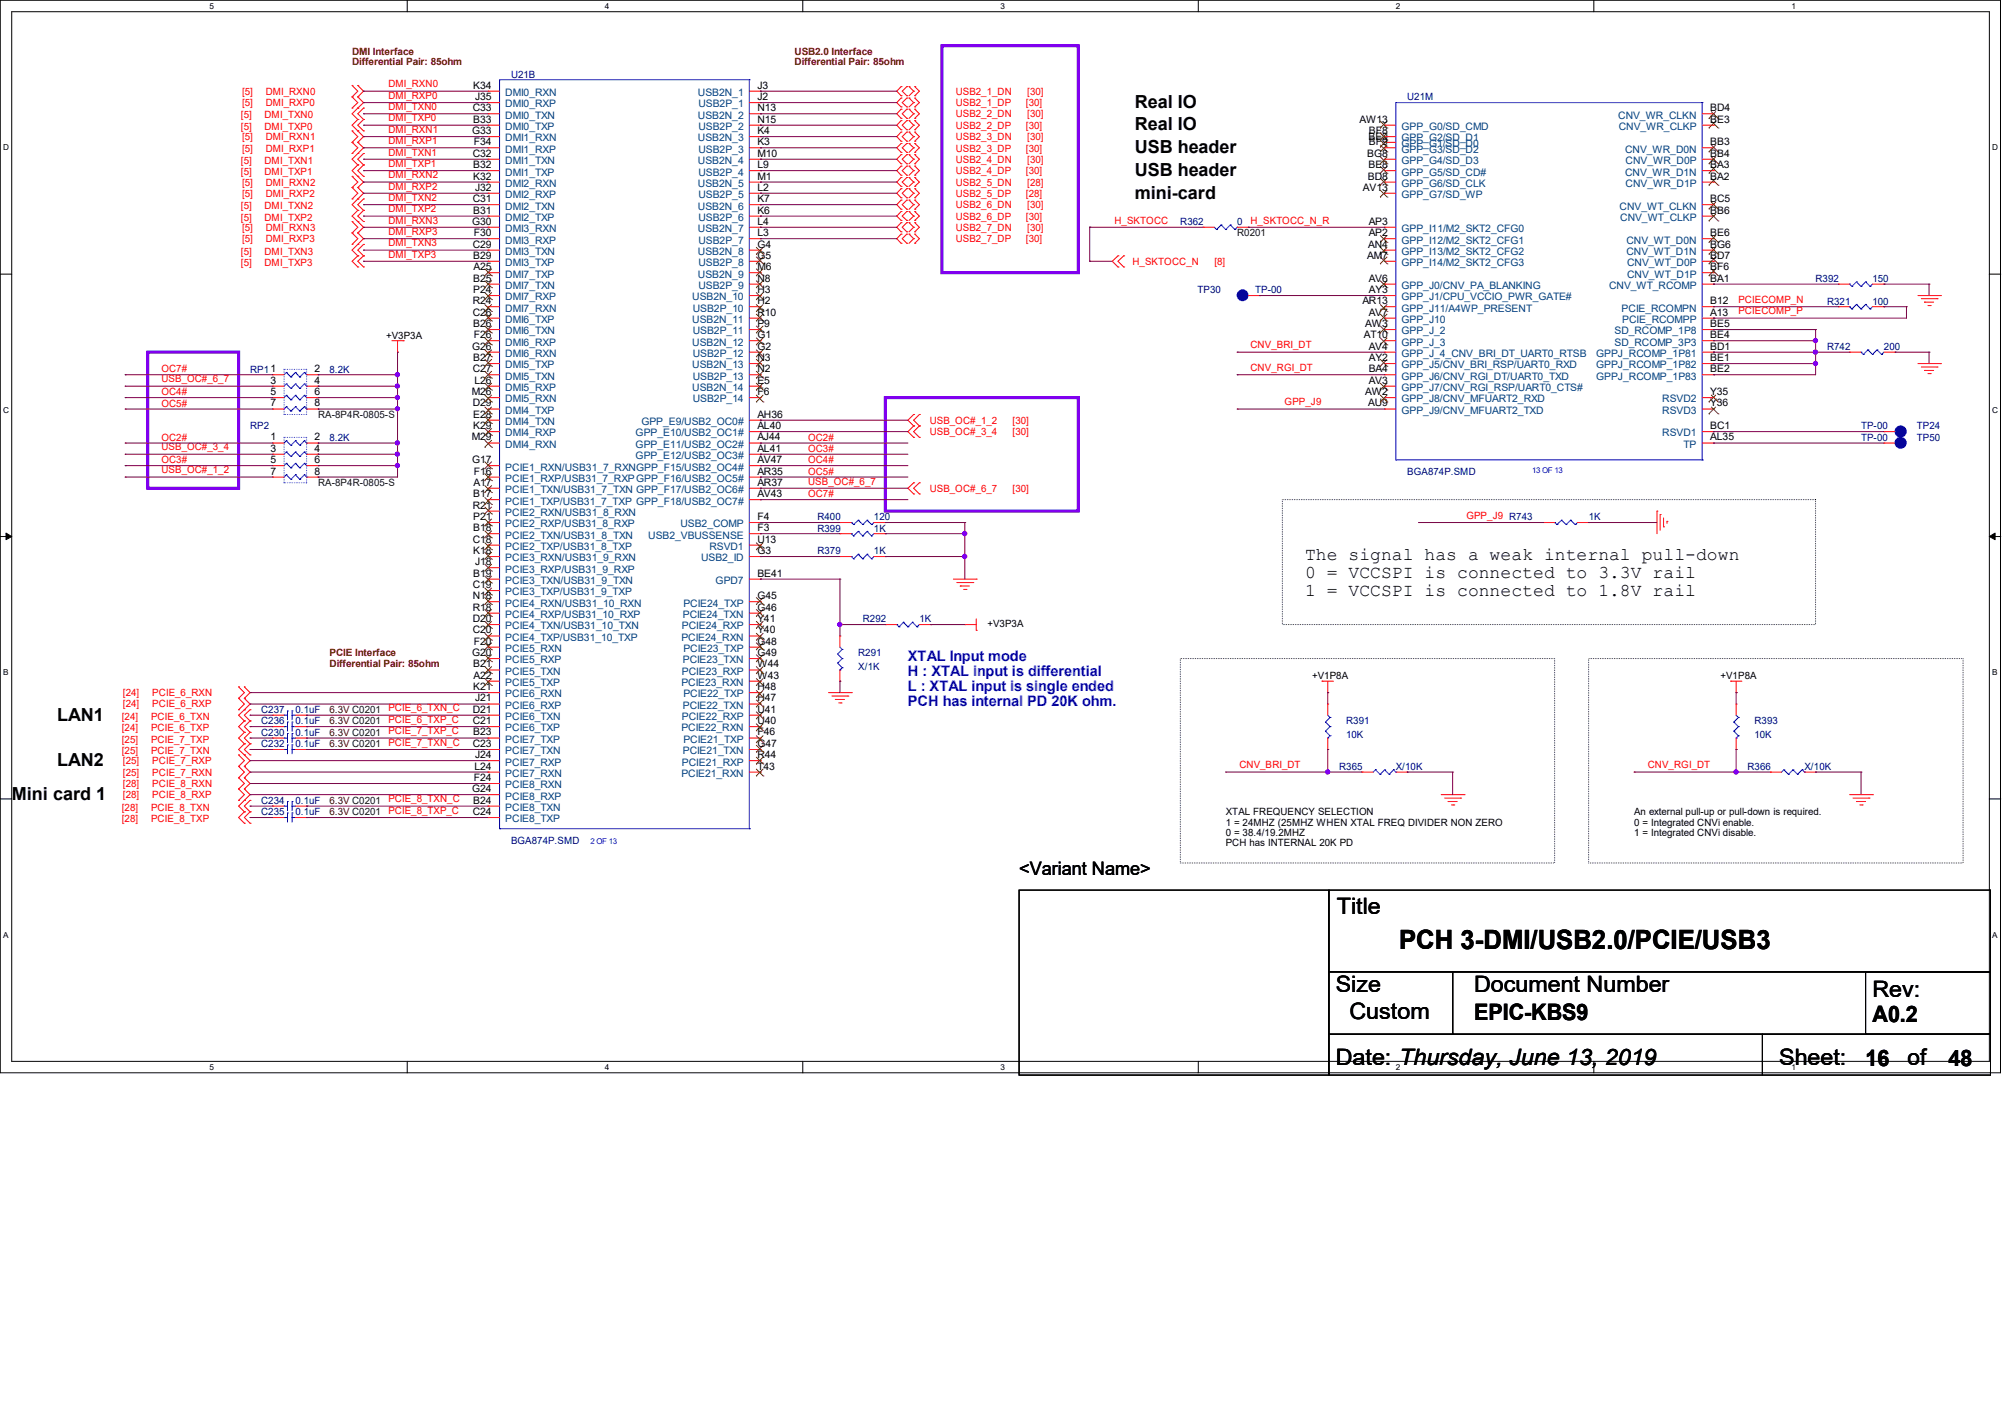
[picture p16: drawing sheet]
<svg xmlns="http://www.w3.org/2000/svg" width="297mm" height="210mm" viewBox="0 0 297 210" stroke-linecap="round" stroke-linejoin="round" font-family="sans-serif">
<defs><g id="words">
<text font-size="3.9" x="207.3" y="140.5">PCH 3-DMI/USB2.0/PCIE/USB3</text>
<g font-size="3.3">
<text x="198" y="135.3">Title</text>
<text x="197.9" y="146.9">Size</text>
<text x="218.4" y="146.9">Document Number</text>
<text x="277.4" y="147.6">Rev:</text>
<text x="199.9" y="151">Custom</text>
<text x="218.4" y="151.1">EPIC-KBS9</text>
<text x="277.4" y="151.4">A0.2</text>
<text x="197.9" y="157.7">Date: Thursday, June 13, 2019</text>
<text x="263.6" y="157.7">Sheet:</text>
<text x="276.4" y="157.8">16</text>
<text x="282.6" y="157.7">of</text>
<text x="288.6" y="157.8">48</text>
</g>
<text font-size="2.8" x="151" y="129.6">&lt;Variant Name&gt;</text>
<g font-size="2.7">
<text x="168.1" y="16">Real IO</text>
<text x="168.1" y="22.7">USB header</text>
<text x="168.1" y="19.3">Real IO</text>
<text x="168.1" y="29.4">mini-card</text>
<text x="168.1" y="26">USB header</text>
<text x="193.3" y="82.9">The signal has a weak internal pull-down</text>
<text x="193.3" y="85.6">0 = VCCSPI is connected to 3.3V rail</text>
<text x="193.3" y="88.2">1 = VCCSPI is connected to 1.8V rail</text>
<text x="8.5" y="106.7">LAN1</text>
<text x="8.5" y="113.5">LAN2</text>
<text x="1.7" y="118.5">Mini card 1</text>
</g>
<g font-size="2.2" fill="#00f">
<text x="134.5" y="97.9">XTAL Input mode</text>
<text x="134.5" y="100.1">H : XTAL input is differential</text>
<text x="134.5" y="102.4">L : XTAL input is single ended</text>
<text x="134.5" y="104.6">PCH has internal PD 20K ohm.</text>
</g>
<g font-size="1.5" fill="#800000">
<text x="52.2" y="8.1">DMI Interface</text>
<text x="52.2" y="9.7">Differential Pair: 85ohm</text>
<text x="117.7" y="8.1">USB2.0 Interface</text>
<text x="117.7" y="9.7">Differential Pair: 85ohm</text>
<text x="48.8" y="97.2">PCIE Interface</text>
<text x="48.8" y="98.7">Differential Pair: 85ohm</text>
</g>
<g font-size="1.5" fill="#000080">
<text x="75.7" y="11.5">U21B</text>
<text x="208.5" y="14.9">U21M</text>
<text x="174.8" y="33.4">R362</text>
<text x="183.3" y="33.4">0</text>
<text x="269" y="41.7">R392</text>
<text x="277.4" y="41.7">150</text>
<text x="177.4" y="43.4">TP30</text>
<text x="185.9" y="43.4">TP-00</text>
<text x="270.6" y="45.1">R321</text>
<text x="277.4" y="45.1">100</text>
<text x="270.6" y="51.8">R742</text>
<text x="279.1" y="51.8">200</text>
<text x="37" y="55.2">RP11</text>
<text x="48.8" y="55.2">8.2K</text>
<text x="37" y="63.6">RP2</text>
<text x="48.8" y="65.3">8.2K</text>
<text x="275.7" y="63.6">TP-00</text>
<text x="275.7" y="65.3">TP-00</text>
<text x="283.9" y="63.6">TP24</text>
<text x="283.9" y="65.3">TP50</text>
<text x="208.5" y="70.3">BGA874P.SMD</text>
<text x="121.1" y="77">R400</text>
<text x="129.5" y="77">120</text>
<text x="235.3" y="77">1K</text>
<text x="121.1" y="82.1">R379</text>
<text x="121.1" y="78.7">R399</text>
<text x="129.5" y="82.1">1K</text>
<text x="129.5" y="78.7">1K</text>
<text x="127.8" y="92.2">R292</text>
<text x="136.2" y="92.2">1K</text>
<text x="127.1" y="97.2">R291</text>
<text x="127.1" y="99.2">X/1K</text>
<text x="38.7" y="107.3">C236</text>
<text x="38.7" y="105.6">C237</text>
<text x="43.8" y="107.3">0.1uF</text>
<text x="43.8" y="105.6">0.1uF</text>
<text x="199.4" y="107.3">R391</text>
<text x="259.9" y="107.3">R393</text>
<text x="38.7" y="109">C230</text>
<text x="38.7" y="110.7">C232</text>
<text x="43.8" y="109">0.1uF</text>
<text x="43.8" y="110.7">0.1uF</text>
<text x="199.4" y="109.3">10K</text>
<text x="259.9" y="109.3">10K</text>
<text x="38.7" y="119">C234</text>
<text x="43.8" y="119">0.1uF</text>
<text x="198.4" y="114">R365</text>
<text x="206.8" y="114">X/10K</text>
<text x="258.9" y="114">R366</text>
<text x="267.3" y="114">X/10K</text>
<text x="38.7" y="120.7">C235</text>
<text x="43.8" y="120.7">0.1uF</text>
<text x="75.7" y="124.9">BGA874P.SMD</text>
</g>
<g font-size="1.5" fill="#f00">
<text x="35.7" y="17.5">[5]</text>
<text x="35.9" y="14">[5]</text>
<text x="35.9" y="15.7">[5]</text>
<text x="39.2" y="17.5">DMI_TXN0</text>
<text x="39.4" y="14">DMI_RXN0</text>
<text x="39.4" y="15.7">DMI_RXP0</text>
<text x="57.5" y="13">DMI_RXN0</text>
<text x="57.5" y="14.6">DMI_RXP0</text>
<text x="57.5" y="16.3">DMI_TXN0</text>
<text x="57.5" y="18">DMI_TXP0</text>
<text x="141.6" y="14">USB2_1_DN</text>
<text x="141.6" y="15.7">USB2_1_DP</text>
<text x="141.6" y="17.4">USB2_2_DN</text>
<text x="152" y="15.7">[30]</text>
<text x="152.2" y="14">[30]</text>
<text x="152.2" y="17.4">[30]</text>
<text x="35.7" y="19.2">[5]</text>
<text x="35.9" y="20.7">[5]</text>
<text x="35.9" y="22.4">[5]</text>
<text x="39.2" y="19.2">DMI_TXP0</text>
<text x="39.4" y="20.7">DMI_RXN1</text>
<text x="39.4" y="22.4">DMI_RXP1</text>
<text x="57.5" y="21.3">DMI_RXP1</text>
<text x="57.5" y="19.7">DMI_RXN1</text>
<text x="57.5" y="23">DMI_TXN1</text>
<text x="141.6" y="19.1">USB2_2_DP</text>
<text x="141.6" y="22.4">USB2_3_DP</text>
<text x="141.6" y="20.7">USB2_3_DN</text>
<text x="152" y="19.1">[30]</text>
<text x="152" y="22.4">[30]</text>
<text x="152.2" y="20.7">[30]</text>
<text x="35.7" y="24.3">[5]</text>
<text x="35.7" y="26">[5]</text>
<text x="35.9" y="27.5">[5]</text>
<text x="35.9" y="29.1">[5]</text>
<text x="39.2" y="24.3">DMI_TXN1</text>
<text x="39.2" y="26">DMI_TXP1</text>
<text x="39.4" y="27.5">DMI_RXN2</text>
<text x="39.4" y="29.1">DMI_RXP2</text>
<text x="57.5" y="24.7">DMI_TXP1</text>
<text x="57.5" y="26.4">DMI_RXN2</text>
<text x="57.5" y="28.1">DMI_RXP2</text>
<text x="57.5" y="29.8">DMI_TXN2</text>
<text x="141.6" y="25.8">USB2_4_DP</text>
<text x="141.6" y="29.1">USB2_5_DP</text>
<text x="141.6" y="27.5">USB2_5_DN</text>
<text x="141.6" y="24.1">USB2_4_DN</text>
<text x="152" y="25.8">[30]</text>
<text x="152" y="29.1">[28]</text>
<text x="152.2" y="27.5">[28]</text>
<text x="152.2" y="24.1">[30]</text>
<text x="35.7" y="31">[5]</text>
<text x="35.7" y="32.7">[5]</text>
<text x="35.9" y="34.2">[5]</text>
<text x="35.9" y="35.9">[5]</text>
<text x="39.2" y="31">DMI_TXN2</text>
<text x="39.2" y="32.7">DMI_TXP2</text>
<text x="39.4" y="34.2">DMI_RXN3</text>
<text x="39.4" y="35.9">DMI_RXP3</text>
<text x="57.5" y="34.8">DMI_RXP3</text>
<text x="57.5" y="33.1">DMI_RXN3</text>
<text x="57.5" y="31.5">DMI_TXP2</text>
<text x="141.6" y="32.5">USB2_6_DP</text>
<text x="141.6" y="35.9">USB2_7_DP</text>
<text x="141.6" y="34.2">USB2_7_DN</text>
<text x="141.6" y="30.8">USB2_6_DN</text>
<text x="152" y="32.5">[30]</text>
<text x="152" y="35.9">[30]</text>
<text x="152.2" y="34.2">[30]</text>
<text x="152.2" y="30.8">[30]</text>
<text x="165.1" y="33.1">H_SKTOCC</text>
<text x="185.3" y="33.1">H_SKTOCC_N_R</text>
<text x="35.7" y="37.7">[5]</text>
<text x="35.7" y="39.4">[5]</text>
<text x="39.2" y="37.7">DMI_TXN3</text>
<text x="39.2" y="39.4">DMI_TXP3</text>
<text x="57.5" y="36.5">DMI_TXN3</text>
<text x="57.5" y="38.1">DMI_TXP3</text>
<text x="167.8" y="39.2">H_SKTOCC_N</text>
<text x="179.9" y="39.2">[8]</text>
<text x="257.5" y="44.9">PCIECOMP_N</text>
<text x="257.5" y="46.6">PCIECOMP_P</text>
<text x="185.3" y="51.6">CNV_BRI_DT</text>
<text x="23.9" y="55.2">OC7#</text>
<text x="23.9" y="56.6">USB_OC#_6_7</text>
<text x="23.9" y="58.5">OC4#</text>
<text x="185.3" y="54.9">CNV_RGI_DT</text>
<text x="23.9" y="60.2">OC5#</text>
<text x="23.9" y="65.3">OC2#</text>
<text x="119.7" y="65.3">OC2#</text>
<text x="137.7" y="62.7">USB_OC#_1_2</text>
<text x="137.7" y="64.4">USB_OC#_3_4</text>
<text x="150" y="62.7">[30]</text>
<text x="150" y="64.4">[30]</text>
<text x="190.3" y="60">GPP_J9</text>
<text x="23.9" y="66.7">USB_OC#_3_4</text>
<text x="23.9" y="70.1">USB_OC#_1_2</text>
<text x="23.9" y="68.6">OC3#</text>
<text x="119.7" y="66.9">OC3#</text>
<text x="119.7" y="70.3">OC5#</text>
<text x="119.7" y="71.8">USB_OC#_6_7</text>
<text x="119.7" y="68.6">OC4#</text>
<text x="119.7" y="73.7">OC7#</text>
<text x="137.7" y="72.9">USB_OC#_6_7</text>
<text x="150" y="72.9">[30]</text>
<text x="217.2" y="76.8">GPP_J9 R743</text>
<text x="18" y="106.6">[24]</text>
<text x="18.2" y="103.1">[24]</text>
<text x="18.2" y="104.8">[24]</text>
<text x="22.4" y="106.6">PCIE_6_TXN</text>
<text x="22.6" y="103.1">PCIE_6_RXN</text>
<text x="22.6" y="104.8">PCIE_6_RXP</text>
<text x="57.5" y="105.4">PCIE_6_TXN_C</text>
<text x="57.5" y="107.1">PCIE_6_TXP_C</text>
<text x="18" y="108.3">[24]</text>
<text x="18" y="110">[25]</text>
<text x="18" y="111.7">[25]</text>
<text x="18.2" y="113.2">[25]</text>
<text x="22.4" y="108.3">PCIE_6_TXP</text>
<text x="22.4" y="110">PCIE_7_TXP</text>
<text x="22.4" y="111.7">PCIE_7_TXN</text>
<text x="22.6" y="113.2">PCIE_7_RXP</text>
<text x="57.5" y="110.4">PCIE_7_TXN_C</text>
<text x="57.5" y="108.8">PCIE_7_TXP_C</text>
<text x="183.6" y="113.8">CNV_BRI_DT</text>
<text x="244.1" y="113.8">CNV_RGI_DT</text>
<text x="18.2" y="116.5">[28]</text>
<text x="18.2" y="118.2">[28]</text>
<text x="18.2" y="114.9">[25]</text>
<text x="22.6" y="116.5">PCIE_8_RXN</text>
<text x="22.6" y="118.2">PCIE_8_RXP</text>
<text x="22.6" y="114.9">PCIE_7_RXN</text>
<text x="57.5" y="118.8">PCIE_8_TXN_C</text>
<text x="18" y="121.8">[28]</text>
<text x="18" y="120.1">[28]</text>
<text x="22.4" y="121.8">PCIE_8_TXP</text>
<text x="22.4" y="120.1">PCIE_8_TXN</text>
<text x="57.5" y="120.5">PCIE_8_TXP_C</text>
</g>
<g font-size="1.5">
<text x="70" y="16.5">C33</text>
<text x="70.1" y="13.1">K34</text>
<text x="70.4" y="14.8">J35</text>
<text x="112.2" y="13.1">J3</text>
<text x="112.2" y="14.8">J2</text>
<text x="112.2" y="16.5">N13</text>
<text x="253.3" y="16.5">BD4</text>
<text x="69.9" y="19.9">G33</text>
<text x="70" y="23.2">C32</text>
<text x="70.1" y="18.2">B33</text>
<text x="70.2" y="21.5">F34</text>
<text x="112.2" y="18.2">N15</text>
<text x="112.2" y="19.9">K4</text>
<text x="112.2" y="21.5">K3</text>
<text x="112.2" y="23.2">M10</text>
<text x="201.4" y="18.2">AW13</text>
<text x="202.5" y="23.2">BG8</text>
<text x="202.7" y="20.7">BE9</text>
<text x="202.8" y="19.9">BF8</text>
<text x="202.8" y="21.5">BF9</text>
<text x="253.3" y="18.2">BE3</text>
<text x="253.3" y="21.5">BB3</text>
<text x="253.3" y="23.2">BB4</text>
<text x="70" y="29.9">C31</text>
<text x="70.1" y="26.6">K32</text>
<text x="70.1" y="24.9">B32</text>
<text x="70.4" y="28.2">J32</text>
<text x="112.2" y="24.9">L9</text>
<text x="112.2" y="26.6">M1</text>
<text x="112.2" y="28.2">L2</text>
<text x="112.2" y="29.9">K7</text>
<text x="201.9" y="28.2">AV13</text>
<text x="202.6" y="26.6">BD8</text>
<text x="202.7" y="24.9">BE8</text>
<text x="253.3" y="24.9">BA3</text>
<text x="253.3" y="26.6">BA2</text>
<text x="253.3" y="29.9">BC5</text>
<text x="69.9" y="33.3">G30</text>
<text x="70.1" y="31.6">B31</text>
<text x="70.2" y="35">F30</text>
<text x="112.2" y="31.6">K6</text>
<text x="112.2" y="33.3">L4</text>
<text x="112.2" y="35">L3</text>
<text x="202.7" y="33.3">AP3</text>
<text x="202.7" y="35">AP2</text>
<text x="253.3" y="31.6">BB6</text>
<text x="253.3" y="35">BE6</text>
<text x="70" y="36.7">C29</text>
<text x="70.1" y="38.3">B29</text>
<text x="70.1" y="41.7">B25</text>
<text x="70.2" y="40">A25</text>
<text x="112.2" y="36.7">G4</text>
<text x="112.2" y="38.3">G5</text>
<text x="112.2" y="40">M6</text>
<text x="112.2" y="41.7">N8</text>
<text x="202.5" y="38.3">AM7</text>
<text x="202.7" y="36.7">AN4</text>
<text x="202.7" y="41.7">AV6</text>
<text x="253.3" y="38.3">BD7</text>
<text x="253.3" y="36.7">BG6</text>
<text x="253.3" y="40">BF6</text>
<text x="253.3" y="41.7">BA1</text>
<text x="70" y="45">R24</text>
<text x="70" y="46.7">C26</text>
<text x="70.1" y="43.4">P24</text>
<text x="112.2" y="43.4">H3</text>
<text x="112.2" y="45">H2</text>
<text x="112.2" y="46.7">R10</text>
<text x="201.8" y="45">AR13</text>
<text x="202.7" y="46.7">AV7</text>
<text x="202.8" y="43.4">AY3</text>
<text x="253.3" y="45">B12</text>
<text x="253.3" y="46.7">A13</text>
<text x="57.2" y="50.2">+V3P3A</text>
<text x="69.9" y="51.8">G26</text>
<text x="70.1" y="48.4">B26</text>
<text x="70.1" y="53.5">B27</text>
<text x="70.2" y="50.1">F26</text>
<text x="112.2" y="48.4">P9</text>
<text x="112.2" y="50.1">G1</text>
<text x="112.2" y="51.8">G2</text>
<text x="112.2" y="53.5">N3</text>
<text x="202" y="50.1">AT10</text>
<text x="202.2" y="48.4">AW3</text>
<text x="202.7" y="51.8">AV4</text>
<text x="202.8" y="53.5">AY2</text>
<text x="253.3" y="51.8">BD1</text>
<text x="253.3" y="53.5">BE1</text>
<text x="253.3" y="50.1">BE4</text>
<text x="253.3" y="48.4">BE5</text>
<text x="40" y="56.8">3</text>
<text x="40" y="58.5">5</text>
<text x="46.6" y="55.1">2</text>
<text x="46.6" y="56.8">4</text>
<text x="46.6" y="58.5">6</text>
<text x="69.9" y="58.5">M26</text>
<text x="70" y="55.1">C27</text>
<text x="70.3" y="56.8">L26</text>
<text x="112.2" y="55.1">N2</text>
<text x="112.2" y="56.8">E5</text>
<text x="112.2" y="58.5">F6</text>
<text x="202.2" y="58.5">AW2</text>
<text x="202.7" y="56.8">AV3</text>
<text x="202.7" y="55.1">BA4</text>
<text x="253.3" y="55.1">BE2</text>
<text x="253.3" y="58.5">Y35</text>
<text x="40" y="60.2">7</text>
<text x="40" y="65.2">1</text>
<text x="46.6" y="60.2">8</text>
<text x="46.6" y="65.2">2</text>
<text x="69.9" y="65.2">M29</text>
<text x="70" y="60.2">D29</text>
<text x="70.1" y="63.5">K29</text>
<text x="70.1" y="61.8">E28</text>
<text x="112.2" y="63.5">AL40</text>
<text x="112.2" y="61.8">AH36</text>
<text x="112.2" y="65.2">AJ44</text>
<text x="202.7" y="60.2">AU9</text>
<text x="253.3" y="60.2">Y36</text>
<text x="253.3" y="65.2">AL35</text>
<text x="253.3" y="63.5">BC1</text>
<text x="40" y="66.9">3</text>
<text x="40" y="68.6">5</text>
<text x="40" y="70.3">7</text>
<text x="46.6" y="66.9">4</text>
<text x="46.6" y="68.6">6</text>
<text x="46.6" y="70.3">8</text>
<text x="69.9" y="68.6">G17</text>
<text x="70.2" y="71.9">A17</text>
<text x="70.2" y="70.3">F16</text>
<text x="112.2" y="71.9">AR37</text>
<text x="112.2" y="70.3">AR35</text>
<text x="112.2" y="66.9">AL41</text>
<text x="112.2" y="68.6">AV47</text>
<text x="70" y="75.3">R21</text>
<text x="70.1" y="77">P21</text>
<text x="70.1" y="73.6">B17</text>
<text x="112.2" y="77">F4</text>
<text x="112.2" y="73.6">AV43</text>
<text x="70" y="80.3">C18</text>
<text x="70.1" y="82">K18</text>
<text x="70.1" y="78.7">B18</text>
<text x="70.4" y="83.7">J18</text>
<text x="112.2" y="78.7">F3</text>
<text x="112.2" y="82">G3</text>
<text x="112.2" y="80.3">U13</text>
<text x="70" y="87.1">C19</text>
<text x="70" y="88.7">N18</text>
<text x="70.1" y="85.4">B19</text>
<text x="112.2" y="88.7">G45</text>
<text x="112.2" y="85.4">BE41</text>
<text x="70" y="90.4">R18</text>
<text x="70" y="92.1">D20</text>
<text x="70" y="93.8">C20</text>
<text x="70.2" y="95.5">F20</text>
<text x="112.2" y="93.8">Y40</text>
<text x="112.2" y="92.1">Y41</text>
<text x="112.2" y="90.4">G46</text>
<text x="112.2" y="95.5">G48</text>
<text x="146.3" y="92.8">+V3P3A</text>
<text x="69.9" y="97.2">G20</text>
<text x="70.1" y="98.8">B21</text>
<text x="70.2" y="100.5">A22</text>
<text x="112.2" y="100.5">W43</text>
<text x="112.2" y="98.8">W44</text>
<text x="112.2" y="97.2">G49</text>
<text x="194.4" y="100.6">+V1P8A</text>
<text x="254.9" y="100.6">+V1P8A</text>
<text x="70" y="105.5">D21</text>
<text x="70" y="107.2">C21</text>
<text x="70.1" y="102.2">K21</text>
<text x="70.4" y="103.9">J21</text>
<text x="112.2" y="107.2">U40</text>
<text x="112.2" y="105.5">U41</text>
<text x="112.2" y="103.9">H47</text>
<text x="112.2" y="102.2">H48</text>
<text x="70" y="110.6">C23</text>
<text x="70.1" y="108.9">B23</text>
<text x="70.3" y="114">L24</text>
<text x="70.4" y="112.3">J24</text>
<text x="112.2" y="114">T43</text>
<text x="112.2" y="112.3">R44</text>
<text x="112.2" y="110.6">G47</text>
<text x="112.2" y="108.9">F46</text>
<text x="69.9" y="117.3">G24</text>
<text x="70.1" y="119">B24</text>
<text x="70.2" y="115.7">F24</text>
<text x="70" y="120.7">C24</text>
<text x="181.6" y="120.7">XTAL FREQUENCY SELECTION</text>
<text x="181.6" y="122.3">1 = 24MHZ (25MHZ WHEN XTAL FREQ DIVIDER NON ZERO</text>
<text x="181.6" y="123.8">0 = 38.4/19.2MHZ</text>
<text x="181.6" y="125.3">PCH has INTERNAL 20K PD</text>
<text x="242.1" y="120.7">An external pull-up or pull-down is required.</text>
<text x="242.1" y="122.3">0 = Integrated CNVi enable.</text>
<text x="242.1" y="123.8">1 = Integrated CNVi disable.</text>
</g>
<g font-size="1.5" fill="#004080">
<text x="74.8" y="14.2">DMI0_RXN</text>
<text x="74.8" y="15.9">DMI0_RXP</text>
<text x="74.8" y="17.6">DMI0_TXN</text>
<text x="103.4" y="14.2">USB2N_1</text>
<text x="103.4" y="17.6">USB2N_2</text>
<text x="103.5" y="15.9">USB2P_1</text>
<text x="239.7" y="17.6">CNV_WR_CLKN</text>
<text x="74.8" y="21">DMI1_RXN</text>
<text x="74.8" y="22.6">DMI1_RXP</text>
<text x="74.8" y="19.3">DMI0_TXP</text>
<text x="103.4" y="21">USB2N_3</text>
<text x="103.5" y="19.3">USB2P_2</text>
<text x="103.5" y="22.6">USB2P_3</text>
<text x="207.6" y="21.8">GPP_G1/SD_D0</text>
<text x="207.6" y="21">GPP_G2/SD_D1</text>
<text x="207.6" y="22.6">GPP_G3/SD_D2</text>
<text x="207.6" y="19.3">GPP_G0/SD_CMD</text>
<text x="239.8" y="19.3">CNV_WR_CLKP</text>
<text x="240.7" y="22.6">CNV_WR_D0N</text>
<text x="74.8" y="27.7">DMI2_RXN</text>
<text x="74.8" y="24.3">DMI1_TXN</text>
<text x="74.8" y="29.3">DMI2_RXP</text>
<text x="74.8" y="26">DMI1_TXP</text>
<text x="103.4" y="24.3">USB2N_4</text>
<text x="103.4" y="27.7">USB2N_5</text>
<text x="103.5" y="26">USB2P_4</text>
<text x="103.5" y="29.3">USB2P_5</text>
<text x="207.6" y="29.3">GPP_G7/SD_WP</text>
<text x="207.6" y="26">GPP_G5/SD_CD#</text>
<text x="207.6" y="24.3">GPP_G4/SD_D3</text>
<text x="207.6" y="27.7">GPP_G6/SD_CLK</text>
<text x="240.7" y="26">CNV_WR_D1N</text>
<text x="240.8" y="24.3">CNV_WR_D0P</text>
<text x="240.8" y="27.7">CNV_WR_D1P</text>
<text x="74.8" y="32.7">DMI2_TXP</text>
<text x="74.8" y="34.4">DMI3_RXN</text>
<text x="74.8" y="31">DMI2_TXN</text>
<text x="103.4" y="31">USB2N_6</text>
<text x="103.4" y="34.4">USB2N_7</text>
<text x="103.5" y="32.7">USB2P_6</text>
<text x="207.6" y="34.4">GPP_I11/M2_SKT2_CFG0</text>
<text x="239.9" y="31">CNV_WT_CLKN</text>
<text x="240" y="32.7">CNV_WT_CLKP</text>
<text x="74.8" y="39.4">DMI3_TXP</text>
<text x="74.8" y="41.1">DMI7_TXP</text>
<text x="74.8" y="36.1">DMI3_RXP</text>
<text x="74.8" y="37.8">DMI3_TXN</text>
<text x="103.4" y="37.8">USB2N_8</text>
<text x="103.4" y="41.1">USB2N_9</text>
<text x="103.5" y="36.1">USB2P_7</text>
<text x="103.5" y="39.4">USB2P_8</text>
<text x="207.6" y="36.1">GPP_I12/M2_SKT2_CFG1</text>
<text x="207.6" y="37.8">GPP_I13/M2_SKT2_CFG2</text>
<text x="207.6" y="39.4">GPP_I14/M2_SKT2_CFG3</text>
<text x="240.9" y="36.1">CNV_WT_D0N</text>
<text x="240.9" y="37.8">CNV_WT_D1N</text>
<text x="241" y="39.4">CNV_WT_D0P</text>
<text x="241" y="41.1">CNV_WT_D1P</text>
<text x="74.8" y="46.1">DMI7_RXN</text>
<text x="74.8" y="44.5">DMI7_RXP</text>
<text x="74.8" y="42.8">DMI7_TXN</text>
<text x="74.8" y="47.8">DMI6_TXP</text>
<text x="102.5" y="44.5">USB2N_10</text>
<text x="102.5" y="47.8">USB2N_11</text>
<text x="102.6" y="46.1">USB2P_10</text>
<text x="103.5" y="42.8">USB2P_9</text>
<text x="207.6" y="42.8">GPP_J0/CNV_PA_BLANKING</text>
<text x="207.6" y="44.5">GPP_J1/CPU_VCCIO_PWR_GATE#</text>
<text x="207.6" y="47.8">GPP_J10</text>
<text x="207.6" y="46.1">GPP_J11/A4WP_PRESENT</text>
<text x="238.4" y="42.8">CNV_WT_RCOMP</text>
<text x="240.2" y="46.1">PCIE_RCOMPN</text>
<text x="240.3" y="47.8">PCIE_RCOMPP</text>
<text x="74.8" y="52.9">DMI6_RXN</text>
<text x="74.8" y="51.2">DMI6_RXP</text>
<text x="74.8" y="49.5">DMI6_TXN</text>
<text x="102.5" y="51.2">USB2N_12</text>
<text x="102.6" y="49.5">USB2P_11</text>
<text x="102.6" y="52.9">USB2P_12</text>
<text x="207.6" y="49.5">GPP_J_2</text>
<text x="207.6" y="51.2">GPP_J_3</text>
<text x="207.6" y="52.9">GPP_J_4_CNV_BRI_DT_UART0_RTSB</text>
<text x="236.4" y="52.9">GPPJ_RCOMP_1P81</text>
<text x="239.2" y="51.2">SD_RCOMP_3P3</text>
<text x="239.2" y="49.5">SD_RCOMP_1P8</text>
<text x="74.8" y="57.9">DMI5_RXP</text>
<text x="74.8" y="56.2">DMI5_TXN</text>
<text x="74.8" y="54.6">DMI5_TXP</text>
<text x="74.8" y="59.6">DMI5_RXN</text>
<text x="102.5" y="54.6">USB2N_13</text>
<text x="102.5" y="57.9">USB2N_14</text>
<text x="102.6" y="56.2">USB2P_13</text>
<text x="102.6" y="59.6">USB2P_14</text>
<text x="207.6" y="57.9">GPP_J7/CNV_RGI_RSP/UART0_CTS#</text>
<text x="207.6" y="59.6">GPP_J8/CNV_MFUART2_RXD</text>
<text x="207.6" y="54.6">GPP_J5/CNV_BRI_RSP/UART0_RXD</text>
<text x="207.6" y="56.2">GPP_J6/CNV_RGI_DT/UART0_TXD</text>
<text x="236.4" y="54.6">GPPJ_RCOMP_1P82</text>
<text x="236.4" y="56.2">GPPJ_RCOMP_1P83</text>
<text x="246.2" y="59.6">RSVD2</text>
<text x="74.8" y="64.6">DMI4_RXP</text>
<text x="74.8" y="62.9">DMI4_TXN</text>
<text x="74.8" y="61.3">DMI4_TXP</text>
<text x="94.2" y="64.6">GPP_E10/USB2_OC1#</text>
<text x="95" y="62.9">GPP_E9/USB2_OC0#</text>
<text x="207.6" y="61.3">GPP_J9/CNV_MFUART2_TXD</text>
<text x="246.2" y="61.3">RSVD3</text>
<text x="246.2" y="64.6">RSVD1</text>
<text x="74.8" y="71.4">PCIE1_RXP/USB31_7_RXPGPP_F16/USB2_OC5#</text>
<text x="74.8" y="66.3">DMI4_RXN</text>
<text x="74.8" y="69.7">PCIE1_RXN/USB31_7_RXNGPP_F15/USB2_OC4#</text>
<text x="94.2" y="68">GPP_E12/USB2_OC3#</text>
<text x="94.2" y="66.3">GPP_E11/USB2_OC2#</text>
<text x="249.4" y="66.3">TP</text>
<text x="74.8" y="73">PCIE1_TXN/USB31_7_TXN GPP_F17/USB2_OC6#</text>
<text x="74.8" y="76.4">PCIE2_RXN/USB31_8_RXN</text>
<text x="74.8" y="74.7">PCIE1_TXP/USB31_7_TXP GPP_F18/USB2_OC7#</text>
<text x="74.8" y="83.1">PCIE3_RXN/USB31_9_RXN</text>
<text x="74.8" y="78.1">PCIE2_RXP/USB31_8_RXP</text>
<text x="74.8" y="81.4">PCIE2_TXP/USB31_8_TXP</text>
<text x="74.8" y="79.8">PCIE2_TXN/USB31_8_TXN</text>
<text x="96" y="79.8">USB2_VBUSSENSE</text>
<text x="100.8" y="78.1">USB2_COMP</text>
<text x="103.8" y="83.1">USB2_ID</text>
<text x="105.1" y="81.4">RSVD1</text>
<text x="74.8" y="84.8">PCIE3_RXP/USB31_9_RXP</text>
<text x="74.8" y="88.2">PCIE3_TXP/USB31_9_TXP</text>
<text x="74.8" y="86.5">PCIE3_TXN/USB31_9_TXN</text>
<text x="74.8" y="89.8">PCIE4_RXN/USB31_10_RXN</text>
<text x="101.2" y="89.8">PCIE24_TXP</text>
<text x="106" y="86.5">GPD7</text>
<text x="74.8" y="91.5">PCIE4_RXP/USB31_10_RXP</text>
<text x="74.8" y="93.2">PCIE4_TXN/USB31_10_TXN</text>
<text x="74.8" y="94.9">PCIE4_TXP/USB31_10_TXP</text>
<text x="100.9" y="94.9">PCIE24_RXN</text>
<text x="101" y="93.2">PCIE24_RXP</text>
<text x="101.1" y="91.5">PCIE24_TXN</text>
<text x="74.8" y="96.6">PCIE5_RXN</text>
<text x="74.8" y="98.3">PCIE5_RXP</text>
<text x="74.8" y="99.9">PCIE5_TXN</text>
<text x="74.8" y="101.6">PCIE5_TXP</text>
<text x="100.9" y="101.6">PCIE23_RXN</text>
<text x="101" y="99.9">PCIE23_RXP</text>
<text x="101.1" y="98.3">PCIE23_TXN</text>
<text x="101.2" y="96.6">PCIE23_TXP</text>
<text x="74.8" y="103.3">PCIE6_RXN</text>
<text x="74.8" y="105">PCIE6_RXP</text>
<text x="74.8" y="106.6">PCIE6_TXN</text>
<text x="101" y="106.6">PCIE22_RXP</text>
<text x="101.1" y="105">PCIE22_TXN</text>
<text x="101.2" y="103.3">PCIE22_TXP</text>
<text x="74.8" y="113.4">PCIE7_RXP</text>
<text x="74.8" y="111.7">PCIE7_TXN</text>
<text x="74.8" y="108.3">PCIE6_TXP</text>
<text x="74.8" y="110">PCIE7_TXP</text>
<text x="100.9" y="108.3">PCIE22_RXN</text>
<text x="101" y="113.4">PCIE21_RXP</text>
<text x="101.1" y="111.7">PCIE21_TXN</text>
<text x="101.2" y="110">PCIE21_TXP</text>
<text x="74.8" y="115.1">PCIE7_RXN</text>
<text x="74.8" y="116.8">PCIE8_RXN</text>
<text x="74.8" y="118.4">PCIE8_RXP</text>
<text x="100.9" y="115.1">PCIE21_RXN</text>
<text x="74.8" y="120.1">PCIE8_TXN</text>
<text x="74.8" y="121.8">PCIE8_TXP</text>
</g>
<g font-size="1.5" fill="#004000">
<text x="183.3" y="35">R0201</text>
<text x="47.1" y="61.9">RA-8P4R-0805-S</text>
<text x="47.1" y="72">RA-8P4R-0805-S</text>
</g>
<g font-size="1.5" fill="#400000">
<text x="48.8" y="107.3">6.3V C0201</text>
<text x="48.8" y="105.6">6.3V C0201</text>
<text x="48.8" y="109">6.3V C0201</text>
<text x="48.8" y="110.7">6.3V C0201</text>
<text x="48.8" y="119">6.3V C0201</text>
<text x="48.8" y="120.7">6.3V C0201</text>
</g>
<g font-size="1.2">
<text x="31" y="1.3">5</text>
<text x="89.6" y="1.3">4</text>
<text x="148.2" y="1.3">3</text>
<text x="206.8" y="1.3">2</text>
<text x="265.4" y="1.3">1</text>
<text x=".5" y="22.3">D</text>
<text x="295.1" y="22.3">D</text>
<text x=".5" y="61.1">C</text>
<text x="295.1" y="61.1">C</text>
<text x=".5" y="100">B</text>
<text x="295.1" y="100">B</text>
<text x=".5" y="138.9">A</text>
<text x="295.1" y="138.9">A</text>
<text x="31" y="158.5">5</text>
<text x="89.6" y="158.5">4</text>
<text x="148.2" y="158.5">3</text>
<text x="206.8" y="158.5">2</text>
<text x="265.4" y="158.5">1</text>
</g>
<g font-size="1.2" fill="#00f">
<text x="227" y="70">13 OF 13</text>
<text x="87.5" y="125">2 OF 13</text>
</g>
</g></defs>
<path d="M0 0h296.3v158.9h-296.3zM1.7 1.7h293v155.5h-293z" fill="none" stroke="#000" stroke-width=".15"/>
<g fill="#fff">
<path d="M31 .2h.7v1.4h-.7z"/>
<path d="M31 157.4h.7v1.3h-.7z"/>
</g>
<path d="M60.3 0v1.7M60.3 157.2v1.7" fill="none" stroke="#000" stroke-width=".15"/>
<g fill="#fff">
<path d="M89.6 .2h.7v1.4h-.7z"/>
<path d="M89.6 157.4h.7v1.3h-.7z"/>
</g>
<path d="M118.9 0v1.7M118.9 157.2v1.7" fill="none" stroke="#000" stroke-width=".15"/>
<g fill="#fff">
<path d="M148.2 .2h.6v1.4h-.6z"/>
<path d="M148.2 157.4h.6v1.3h-.6z"/>
</g>
<path d="M177.5 0v1.7M177.5 157.2v1.7" fill="none" stroke="#000" stroke-width=".15"/>
<g fill="#fff">
<path d="M206.8 .2h.6v1.4h-.6z"/>
<path d="M206.8 157.4h.6v1.3h-.6z"/>
</g>
<path d="M236.1 0v1.7M236.1 157.2v1.7" fill="none" stroke="#000" stroke-width=".15"/>
<g fill="#fff">
<path d="M265.4 .2h.6v1.4h-.6z"/>
<path d="M265.4 157.4h.6v1.3h-.6z"/>
<path d="M.5 21.2h.8v1.3h-.8z"/>
<path d="M295.1 21.2h.9v1.3h-.9z"/>
<path d="M.5 60h.8v1.4h-.8z"/>
<path d="M295.1 60h.9v1.4h-.9z"/>
</g>
<path d="M0 40.6h1.7M294.7 40.6h1.7" fill="none" stroke="#000" stroke-width=".15"/>
<g fill="#fff">
<path d="M.5 98.9h.7v1.3h-.7z"/>
<path d="M295.1 98.9h.8v1.3h-.8z"/>
</g>
<path d="M0 79.5h1.7M294.7 79.5h1.7" fill="none" stroke="#000" stroke-width=".15"/>
<path d="M.9 79l.8 .5-.8 .4zM294.7 79.5l.8-.5v.9z" fill="#000" stroke="#000" stroke-width=".15"/>
<g fill="#fff">
<path d="M.5 137.8h.7v1.3h-.7z"/>
<path d="M295.1 137.8h.8v1.3h-.8z"/>
</g>
<path d="M0 118.3h1.7M294.7 118.3h1.7M151 131.8h45.8v27.4h-45.8zM196.8 131.8h98.1v12.1h-98.1zM196.8 143.9h18.4v9.3h-18.4zM196.8 153.2h64.3v6h-64.3zM215.2 143.9h79.7v9.3h-79.7zM261.1 153.2h33.8v6h-33.8zM276.4 143.9h18.5v9.3h-18.5z" fill="none" stroke="#000" stroke-width=".15"/>
<path d="M139.5 6.8h20.2v33.6h-20.2zM21.9 52.2h13.4v20.1h-13.4zM131.1 58.9h28.6v16.8h-28.6z" fill="none" stroke="#8000ff" stroke-width=".47"/>
<path d="M189.9 74h79v18.5h-79zM174.8 97.5h55.5v30.3h-55.5zM235.3 97.5h55.5v30.3h-55.5z" fill="none" stroke="#000" stroke-width=".15" stroke-dasharray="0 .3"/>
<g fill="none" stroke="#f00" stroke-width=".15">
<path d="M52.2 14.4h.1M52.2 12.7h.1M52.2 16h.1M52.2 19.4h.1M52.2 12.7l.8 .8-.8 .9M52.2 14.4l.8 .8-.8 .8M52.2 19.4l.8 .8-.8 .9M53 12.7h.1M53 14.4h.1M53 16h.1M53 17.7h.1M53 19.4h.1"/>
<path d="M53 12.7l.8 .8-.8 .9M53 14.4l.8 .8-.8 .8M53 16l-.8 .8 .8 .9M53 17.7l-.8 .8 1.6 1.7-.8 .9M53.8 16h.1M53.8 17.7h.1M53.8 19.4h.1M53.8 16l-.8 .8 .8 .9M53.8 17.7l-.8 .8 .8 .9M72.3 13.5h.1M72.3 15.2h.1M72.3 16.8h.1"/>
<path d="M72.3 18.5h.1M72.3 13.5h1.7M72.3 15.2h1.7M72.3 16.8h1.7M72.3 18.5h1.7M111 13.5h1.6M111 15.2h1.6M111 16.8h1.6M111 18.5h1.6M112.6 13.5h.1M112.6 15.2h.1M112.6 16.8h.1"/>
<path d="M112.6 18.5h.1M133.5 12.8h.1M133.5 14.2h.1M133.5 14.5h.1M133.5 15.8h.1M133.5 17.9h.1M133.5 19.2h.1M133.5 16.2h.1M133.5 17.5h.1M133.5 19.6h.1M133.5 12.8l-.7 .7 .7 .7M133.5 14.5l-.7 .7 .7 .6"/>
<path d="M133.5 17.9l-.7 .6 .7 .7M133.5 16.2l-.7 .6 .7 .7M133.5 19.6l-.7 .6 .7 .7M134.3 12.8h.1M134.3 14.2h.1M134.3 14.5h.1M134.3 15.8h.1M134.3 17.9h.1M134.3 19.2h.1M134.3 16.2h.1M134.3 17.5h.1M134.3 19.6h.1"/>
<path d="M134.3 12.8l-.7 .7 .7 .7M134.3 14.5l-.7 .7 .7 .6M134.3 17.9l-.7 .6 .7 .7M134.3 19.6l-.7 .6 .7 .7M134.3 16.2l-.7 .6 .7 .7M134.7 12.8h.1M134.7 14.5h.1M134.7 17.9h.1M134.7 16.2h.1M134.7 19.6h.1M134.7 14.5l.6 .7M134.7 12.8l.6 .7"/>
<path d="M134.7 19.6l.6 .6M134.7 17.9l.6 .6M134.7 16.2l.6 .6M135.3 13.5h.1M135.3 15.2h.1M135.3 18.5h.1M135.3 16.8h.1M135.3 13.5l-.6 .7M135.3 15.2l-.6 .6M135.3 16.8l-.6 .7M135.3 18.5l-.6 .7M135.5 14.2h.1"/>
<path d="M135.5 12.8h.1M135.5 15.8h.1M135.5 14.5h.1M135.5 19.2h.1M135.5 17.9h.1M135.5 17.5h.1M135.5 16.2h.1M135.5 19.6h.1M135.5 12.8l.7 .7-.7 .7M135.5 17.9l.7 .6-.7 .7M135.5 14.5l.7 .7-.7 .6M135.5 16.2l.7 .6-.7 .7"/>
<path d="M135.5 19.6l.7 .6-.7 .7M205.1 18.5h.1M205.1 18.5h1.7M252.1 16.8h1.7M252.1 18.5h1.7M253.8 16.8h.1M253.8 18.5h.1M52.2 21.1h.1M52.2 22.7h.1M52.2 27.8h.1M52.2 26.1h.1M52.2 29.5h.1"/>
<path d="M52.2 34.5h.1M52.2 32.8h.1M52.2 36.2h.1M52.2 21.1l.8 .8-.8 .8M52.2 26.1l.8 .9-.8 .8M52.2 27.8l.8 .8-.8 .9M52.2 32.8l.8 .9-.8 .8M52.2 34.5l.8 .8-.8 .9M53 21.1h.1M53 22.7h.1M53 24.4h.1M53 26.1h.1"/>
<path d="M53 27.8h.1M53 29.5h.1M53 31.2h.1M53 32.8h.1M53 34.5h.1M53 36.2h.1M53 37.9h.1M53 39.5h.1M53 21.1l.8 .8-1.6 1.7 .8 .8M53 24.4l-.8 .9 1.6 1.7-.8 .8M53 27.8l.8 .8-1.6 1.7 .8 .9M53 31.2l-.8 .8 .8 .8"/>
<path d="M53 32.8l.8 .9-.8 .8M53 34.5l.8 .8-1.6 1.7 .8 .9M53 37.9l-.8 .8 .8 .8M53.8 22.7h.1M53.8 24.4h.1M53.8 26.1h.1M53.8 29.5h.1M53.8 31.2h.1M53.8 32.8h.1M53.8 36.2h.1M53.8 37.9h.1M53.8 39.5h.1"/>
<path d="M53.8 22.7l-.8 .9 .8 .8M53.8 24.4l-.8 .9 .8 .8M53.8 29.5l-.8 .8 .8 .9M53.8 31.2l-.8 .8 .8 .8M53.8 36.2l-.8 .8 .8 .9M53.8 37.9l-.8 .8 .8 .8M72.3 32h.1M72.3 38.7h.1M72.3 20.2h.1M72.3 27h.1M72.3 33.7h.1M72.3 21.9h.1"/>
<path d="M72.3 23.6h.1M72.3 28.6h.1M72.3 30.3h.1M72.3 35.3h.1M72.3 37h.1M72.3 25.3h.1M72.3 20.2h1.7M72.3 21.9h1.7M72.3 23.6h1.7M72.3 25.3h1.7M72.3 27h1.7M72.3 28.6h1.7"/>
<path d="M72.3 30.3h1.7M72.3 32h1.7M72.3 33.7h1.7M72.3 35.3h1.7M72.3 37h1.7M72.3 38.7h1.7M111 20.2h1.6M111 21.9h1.6M111 23.6h1.6M111 25.3h1.6M111 27h1.6M111 28.6h1.6"/>
<path d="M111 30.3h1.6M111 32h1.6M111 33.7h1.6M111 35.3h1.6M111 37h1.6M111 38.7h1.6M112.6 20.2h.1M112.6 21.9h.1M112.6 23.6h.1M112.6 25.3h.1M112.6 27h.1M112.6 28.6h.1"/>
<path d="M112.6 30.3h.1M112.6 32h.1M112.6 33.7h.1M112.6 35.3h.1M112.6 37h.1M112.6 38.7h.1M133.5 24.6h.1M133.5 26h.1M133.5 27.9h.1M133.5 29.3h.1M133.5 26.3h.1M133.5 27.6h.1"/>
<path d="M133.5 22.9h.1M133.5 24.3h.1M133.5 21.3h.1M133.5 22.6h.1M133.5 20.9h.1M133.5 31.3h.1M133.5 32.6h.1M133.5 34.7h.1M133.5 36h.1M133.5 33h.1M133.5 34.3h.1M133.5 29.6h.1"/>
<path d="M133.5 31h.1M133.5 21.3l-.7 .6 .7 .7M133.5 24.6l-.7 .7 .7 .7M133.5 27.9l-.7 .7 .7 .7M133.5 26.3l-.7 .7 .7 .6M133.5 22.9l-.7 .7 .7 .7M133.5 31.3l-.7 .7 .7 .6M133.5 34.7l-.7 .6 .7 .7M133.5 33l-.7 .7 .7 .6M133.5 29.6l-.7 .7 .7 .7M134.3 24.6h.1M134.3 26h.1"/>
<path d="M134.3 27.9h.1M134.3 29.3h.1M134.3 26.3h.1M134.3 27.6h.1M134.3 22.9h.1M134.3 24.3h.1M134.3 21.3h.1M134.3 22.6h.1M134.3 20.9h.1M134.3 31.3h.1M134.3 32.6h.1M134.3 34.7h.1"/>
<path d="M134.3 36h.1M134.3 33h.1M134.3 34.3h.1M134.3 29.6h.1M134.3 31h.1M134.3 24.6l-.7 .7 .7 .7M134.3 26.3l-.7 .7 .7 .6M134.3 22.9l-.7 .7 .7 .7M134.3 27.9l-.7 .7 .7 .7M134.3 29.6l-.7 .7 .7 .7M134.3 21.3l-.7 .6 .7 .7M134.3 31.3l-.7 .7 .7 .6"/>
<path d="M134.3 34.7l-.7 .6 .7 .7M134.3 33l-.7 .7 .7 .6M134.7 24.6h.1M134.7 27.9h.1M134.7 26.3h.1M134.7 22.9h.1M134.7 21.3h.1M134.7 31.3h.1M134.7 34.7h.1M134.7 33h.1M134.7 29.6h.1M134.7 26.3l.6 .7"/>
<path d="M134.7 24.6l.6 .7M134.7 29.6l.6 .7M134.7 27.9l.6 .7M134.7 22.9l.6 .7M134.7 21.3l.6 .6M134.7 31.3l.6 .7M134.7 34.7l.6 .6M134.7 33l.6 .7M135.3 25.3h.1M135.3 28.6h.1M135.3 27h.1M135.3 23.6h.1"/>
<path d="M135.3 21.9h.1M135.3 20.2h.1M135.3 32h.1M135.3 35.3h.1M135.3 33.7h.1M135.3 30.3h.1M135.3 23.6l-.6 .7M135.3 25.3l-.6 .7M135.3 28.6l-.6 .7M135.3 27l-.6 .6M135.3 21.9l-.6 .7M135.3 20.2l-.6 .7"/>
<path d="M135.3 30.3l-.6 .7M135.3 32l-.6 .6M135.3 33.7l-.6 .6M135.3 35.3l-.6 .7M135.5 26h.1M135.5 24.6h.1M135.5 29.3h.1M135.5 27.9h.1M135.5 27.6h.1M135.5 26.3h.1M135.5 24.3h.1M135.5 22.9h.1"/>
<path d="M135.5 22.6h.1M135.5 21.3h.1M135.5 20.9h.1M135.5 32.6h.1M135.5 31.3h.1M135.5 36h.1M135.5 34.7h.1M135.5 34.3h.1M135.5 33h.1M135.5 31h.1M135.5 29.6h.1M135.5 24.6l.7 .7-.7 .7"/>
<path d="M135.5 27.9l.7 .7-.7 .7M135.5 29.6l.7 .7-.7 .7M135.5 26.3l.7 .7-.7 .6M135.5 22.9l.7 .7-.7 .7M135.5 21.3l.7 .6-.7 .7M135.5 34.7l.7 .6-.7 .7M135.5 31.3l.7 .7-.7 .6M135.5 33l.7 .7-.7 .6M165.6 37.9h.1M165.6 39.5h.1M165.6 37.9l-.8 .8 .8 .8M166.5 39.5h.1"/>
<path d="M166.5 37.9h.1M166.5 37.9l-.9 .8 .9 .8M178.2 33.7h.1M178.2 33.7h1.7M183.3 33.7h1.6M184.9 33.7h.1M205.1 33.7h.1M205.1 21.1h.1M205.1 28.6h.1M205.1 25.3h.1M205.1 35.3h.1M205.1 20.2h.1"/>
<path d="M205.1 21.9h.1M205.1 37h.1M205.1 38.7h.1M205.1 23.6h.1M205.1 27h.1M205.1 20.2h1.7M205.1 21.9h1.7M205.1 23.6h1.7M205.1 25.3h1.7M205.1 27h1.7M205.1 28.6h1.7M205.1 33.7h1.7"/>
<path d="M205.1 35.3h1.7M205.1 37h1.7M205.1 38.7h1.7M205.1 21.1h1.7M252.1 21.9h1.7M252.1 23.6h1.7M252.1 25.3h1.7M252.1 27h1.7M252.1 30.3h1.7M252.1 32h1.7M252.1 35.3h1.7M252.1 37h1.7"/>
<path d="M252.1 38.7h1.7M253.8 21.9h.1M253.8 23.6h.1M253.8 25.3h.1M253.8 27h.1M253.8 30.3h.1M253.8 32h.1M253.8 35.3h.1M253.8 38.7h.1M253.8 37h.1M40.4 55.5h.1M40.4 57.2h.1"/>
<path d="M40.4 58.9h.1M40.4 55.5h1.7M40.4 57.2h1.7M40.4 58.9h1.7M45.4 55.5h1.7M45.4 57.2h1.7M45.4 58.9h1.7M47.1 55.5h.1M47.1 57.2h.1M47.1 58.9h.1M58 50.5h1.7M58.9 52.2h.1"/>
<path d="M58.9 50.5v1.7M59.7 50.5h.1M72.3 52.2h.1M72.3 45.4h.1M72.3 57.2h.1M72.3 55.5h.1M72.3 50.5h.1M72.3 48.8h.1M72.3 43.8h.1M72.3 53.8h.1M72.3 42.1h.1M72.3 47.1h.1"/>
<path d="M72.3 40.4h.1M72.3 58.9h.1M72.3 50.5h1.7M72.3 43.8h1.7M72.3 53.8h1.7M72.3 40.4h1.7M72.3 42.1h1.7M72.3 45.4h1.7M72.3 47.1h1.7M72.3 48.8h1.7M72.3 52.2h1.7M72.3 55.5h1.7"/>
<path d="M72.3 57.2h1.7M72.3 58.9h1.7M111 50.5h1.6M111 43.8h1.6M111 53.8h1.6M111 40.4h1.6M111 42.1h1.6M111 45.4h1.6M111 47.1h1.6M111 48.8h1.6M111 52.2h1.6M111 55.5h1.6"/>
<path d="M111 57.2h1.6M111 58.9h1.6M112.6 40.4h.1M112.6 42.1h.1M112.6 43.8h.1M112.6 45.4h.1M112.6 47.1h.1M112.6 48.8h.1M112.6 50.5h.1M112.6 52.2h.1M112.6 53.8h.1M112.6 55.5h.1"/>
<path d="M112.6 57.2h.1M112.6 58.9h.1M184.9 43.8h1.7M186.6 43.8h.1M205.1 48.8h.1M205.1 50.5h.1M205.1 52.2h.1M205.1 42.1h.1M205.1 43.8h.1M205.1 57.2h.1M205.1 58.9h.1M205.1 47.1h.1"/>
<path d="M205.1 53.8h.1M205.1 55.5h.1M205.1 45.4h.1M205.1 50.5h1.7M205.1 43.8h1.7M205.1 53.8h1.7M205.1 42.1h1.7M205.1 45.4h1.7M205.1 47.1h1.7M205.1 48.8h1.7M205.1 52.2h1.7M205.1 55.5h1.7"/>
<path d="M205.1 57.2h1.7M205.1 58.9h1.7M252.1 50.5h1.7M252.1 53.8h1.7M252.1 40.4h1.7M252.1 42.1h1.7M252.1 45.4h1.7M252.1 47.1h1.7M252.1 48.8h1.7M252.1 52.2h1.7M252.1 55.5h1.7M252.1 58.9h1.7"/>
<path d="M253.8 40.4h.1M253.8 42.1h.1M253.8 52.2h.1M253.8 53.8h.1M253.8 55.5h.1M253.8 45.4h.1M253.8 47.1h.1M253.8 50.5h.1M253.8 58.9h.1M253.8 48.8h.1M272.3 45.4h.1M272.3 42.1h.1"/>
<path d="M272.3 42.1h1.7M272.3 45.4h1.7M274 52.2h.1M274 52.2h1.7M277.4 42.1h1.7M277.4 45.4h1.7M279.1 45.4h.1M279.1 42.1h.1M279.1 52.2h1.6M280.7 52.2h.1M284.1 43.8h3.3M284.1 53.8h3.3"/>
<path d="M284.6 44.2h2.3M284.6 54.4h2.3M285.1 44.7h.1M285.1 54.9h.1M285.1 44.7h1.3M285.1 54.9h1.3M285.6 45.3h.3M285.6 55.3h.3M285.9 45.3h.1M285.9 55.3h.1M286.9 44.2h.1M286.9 54.4h.1"/>
<path d="M287.4 43.8h.1M287.4 53.8h.1M40.4 60.6h.1M40.4 65.6h.1M40.4 67.3h.1M40.4 69h.1M40.4 70.7h.1M40.4 60.6h1.7M40.4 70.7h1.7M40.4 67.3h1.7M40.4 65.6h1.7M40.4 69h1.7"/>
<path d="M45.4 60.6h1.7M45.4 70.7h1.7M45.4 67.3h1.7M45.4 65.6h1.7M45.4 69h1.7M47.1 60.6h.1M47.1 65.6h.1M47.1 67.3h.1M47.1 69h.1M47.1 70.7h.1M72.3 63.9h.1M72.3 62.2h.1"/>
<path d="M72.3 72.3h.1M72.3 60.6h.1M72.3 77.4h.1M72.3 75.7h.1M72.3 70.7h.1M72.3 79h.1M72.3 74h.1M72.3 65.6h.1M72.3 69h.1M72.3 77.4h1.7M72.3 79h1.7M72.3 63.9h1.7"/>
<path d="M72.3 62.2h1.7M72.3 72.3h1.7M72.3 60.6h1.7M72.3 70.7h1.7M72.3 75.7h1.7M72.3 74h1.7M72.3 65.6h1.7M72.3 69h1.7M111 77.4h1.6M111 79h1.6M111 63.9h1.6M111 62.2h1.6"/>
<path d="M111 72.3h1.6M111 70.7h1.6M111 67.3h1.6M111 74h1.6M111 65.6h1.6M111 69h1.6M112.6 77.4h.1M112.6 79h.1M112.6 72.3h.1M112.6 63.9h.1M112.6 62.2h.1M112.6 70.7h.1"/>
<path d="M112.6 67.3h.1M112.6 74h.1M112.6 69h.1M112.6 65.6h.1M124.4 77.4h.1M124.4 79h.1M124.4 77.4h1.7M124.4 79h1.7M129.5 77.4h1.6M129.5 79h1.6M131.1 77.4h.1M131.1 79h.1"/>
<path d="M135.3 61.4h.1M135.3 63.1h.1M135.3 64.8h.1M135.3 71.5h.1M135.3 73.2h.1M135.3 61.4l-.8 .8 .8 .9M135.3 63.1l-.8 .8 .8 .9M135.3 71.5l-.8 .8 .8 .9M136.2 63.1h.1M136.2 61.4h.1M136.2 64.8h.1M136.2 73.2h.1"/>
<path d="M136.2 71.5h.1M136.2 61.4l-.9 .8 .9 .9M136.2 63.1l-.9 .8 .9 .9M136.2 71.5l-.9 .8 .9 .9M205.1 60.6h.1M205.1 60.6h1.7M228.6 77.4h.1M228.6 77.4h1.7M233.7 77.4h1.6M235.3 77.4h.1M245.4 75.7h.1M245.4 75.7v3.3"/>
<path d="M245.9 76.2h.1M245.9 76.2v2.3M246.4 78h.1M246.4 76.7v1.3M246.9 77.2h.1M246.9 77.2v.3M252.1 63.9h1.7M252.1 60.6h1.7M252.1 65.6h1.7M253.8 60.6h.1M253.8 65.6h.1M253.8 63.9h.1"/>
<path d="M279.1 63.9h.1M279.1 65.6h.1M279.1 63.9h1.6M279.1 65.6h1.6M72.3 90.8h.1M72.3 84.1h.1M72.3 87.5h.1M72.3 82.4h.1M72.3 95.8h.1M72.3 92.5h.1M72.3 85.8h.1M72.3 97.5h.1"/>
<path d="M72.3 80.7h.1M72.3 99.2h.1M72.3 94.2h.1M72.3 89.1h.1M72.3 85.8h1.7M72.3 92.5h1.7M72.3 82.4h1.7M72.3 90.8h1.7M72.3 84.1h1.7M72.3 87.5h1.7M72.3 95.8h1.7M72.3 94.2h1.7"/>
<path d="M72.3 97.5h1.7M72.3 80.7h1.7M72.3 99.2h1.7M72.3 89.1h1.7M111 85.8h1.6M111 92.5h1.6M111 82.4h1.6M111 90.8h1.6M111 95.8h1.6M111 94.2h1.6M111 97.5h1.6M111 80.7h1.6"/>
<path d="M111 99.2h1.6M111 89.1h1.6M112.6 82.4h.1M112.6 94.2h.1M112.6 99.2h.1M112.6 97.5h.1M112.6 92.5h.1M112.6 90.8h.1M112.6 95.8h.1M112.6 89.1h.1M112.6 85.8h.1M112.6 80.7h.1"/>
<path d="M124.4 82.4h.1M124.4 94.2h.1M124.4 82.4h1.7M124.4 94.2v1.6M124.4 99.2v1.7M129.5 82.4h1.6M131.1 82.4h.1M131.1 92.5h.1M131.1 92.5h1.7M136.2 92.5h1.7M137.9 92.5h.1M141.2 85.8h3.4"/>
<path d="M141.7 86.3h2.4M142.2 86.8h.1M142.2 86.8h1.4M142.7 87.3h.4M142.9 92.5h.1M142.9 92.5h1.7M143.1 87.3h.1M144.1 86.3h.1M144.6 85.8h.1M144.6 93.3h.1M144.6 91.7v1.6M35.3 103.4h.1"/>
<path d="M35.3 101.7h.1M35.3 105.1h.1M35.3 116.8h.1M35.3 115.2h.1M35.3 118.5h.1M35.3 113.5h.1M35.3 111.8h.1M35.3 113.5l.9 .8-.9 .9M35.3 101.7l.9 .9-.9 .8M35.3 103.4l.9 .9-.9 .8M35.3 115.2l.9 .8-.9 .8M35.3 116.8l.9 .9-.9 .8"/>
<path d="M35.3 111.8l.9 .8-.9 .9M36.2 106.8h.1M36.2 108.5h.1M36.2 105.1h.1M36.2 101.7h.1M36.2 103.4h.1M36.2 118.5h.1M36.2 115.2h.1M36.2 116.8h.1M36.2 113.5h.1M36.2 111.8h.1M36.2 110.2h.1"/>
<path d="M36.2 106.8l-.9 .8 .9 .9M36.2 105.1l-.9 .8 .9 .9M36.2 101.7l.8 .9-.8 .8M36.2 103.4l.8 .9-.8 .8M36.2 116.8l.8 .9-1.7 1.7 .9 .8M36.2 115.2l.8 .8-.8 .8M36.2 113.5l.8 .8-.8 .9M36.2 111.8l.8 .8-.8 .9M36.2 108.5l-.9 .8 .9 .9M36.2 110.2l-.9 .8 .9 .8M37 106.8h.1M37 108.5h.1"/>
<path d="M37 105.1h.1M37 118.5h.1M37 110.2h.1M37 111.8h.1M37 110.2l-.8 .8 .8 .8M37 106.8l-.8 .8 .8 .9M37 105.1l-.8 .8 .8 .9M37 118.5l-.8 .9 .8 .8M37 108.5l-.8 .8 .8 .9M40.4 107.6h.1M40.4 119.4h.1M40.4 109.3h.1"/>
<path d="M40.4 111h.1M40.4 105.9h.1M40.4 107.6h1.7M40.4 111h1.7M40.4 105.9h1.7M40.4 109.3h1.7M40.4 119.4h1.7M43.8 107.6h1.6M43.8 111h1.6M43.8 105.9h1.6M43.8 109.3h1.6M43.8 119.4h1.6"/>
<path d="M45.4 107.6h.1M45.4 119.4h.1M45.4 109.3h.1M45.4 111h.1M45.4 105.9h.1M72.3 102.6h.1M72.3 114.3h.1M72.3 104.3h.1M72.3 116h.1M72.3 105.9h.1M72.3 112.6h.1M72.3 111h.1"/>
<path d="M72.3 100.9h.1M72.3 117.7h.1M72.3 107.6h.1M72.3 119.4h.1M72.3 109.3h.1M72.3 102.6h1.7M72.3 100.9h1.7M72.3 117.7h1.7M72.3 114.3h1.7M72.3 107.6h1.7M72.3 112.6h1.7M72.3 111h1.7"/>
<path d="M72.3 105.9h1.7M72.3 104.3h1.7M72.3 109.3h1.7M72.3 116h1.7M72.3 119.4h1.7M111 102.6h1.6M111 100.9h1.6M111 114.3h1.6M111 107.6h1.6M111 112.6h1.6M111 111h1.6M111 105.9h1.6"/>
<path d="M111 104.3h1.6M111 109.3h1.6M112.6 114.3h.1M112.6 107.6h.1M112.6 100.9h.1M112.6 112.6h.1M112.6 111h.1M112.6 105.9h.1M112.6 104.3h.1M112.6 109.3h.1M112.6 102.6h.1M122.7 102.6h3.4"/>
<path d="M123.2 103.1h2.4M123.7 103.6h.1M123.7 103.6h1.4M124.2 104.1h.4M124.4 100.9h.1M124.6 104.1h.1M125.6 103.1h.1M126.1 102.6h.1M195.8 100.9h.1M195.8 100.9h1.7M196.7 102.6h.1M196.7 104.3h.1"/>
<path d="M196.7 111h.1M196.7 100.9v1.7M196.7 104.3v1.6M196.7 109.3v1.7M201.7 114.3h.1M201.7 114.3h1.7M206.8 114.3h1.6M208.4 114.3h.1M213.5 117.7h3.4M214 118.2h2.4M214.5 118.7h.1M214.5 118.7h1.4"/>
<path d="M215 119.2h.3M215.3 119.2h.1M216.4 118.2h.1M216.9 117.7h.1M256.4 100.9h.1M256.4 100.9h1.6M257.2 102.6h.1M257.2 104.3h.1M257.2 111h.1M257.2 100.9v1.7M257.2 104.3v1.6M257.2 109.3v1.7"/>
<path d="M262.3 114.3h.1M262.3 114.3h1.6M267.3 114.3h1.6M268.9 114.3h.1M274 117.7h3.4M274.5 118.2h2.4M275 118.7h.1M275 118.7h1.4M275.5 119.2h.3M275.8 119.2h.1M276.9 118.2h.1M277.4 117.7h.1"/>
<path d="M36.2 120.2h.1M36.2 121.9h.1M36.2 120.2l-.9 .9 .9 .8M37 120.2h.1M37 121.9h.1M37 120.2l-.8 .9 .8 .8M40.4 121.1h.1M40.4 121.1h1.7M43.8 121.1h1.6M45.4 121.1h.1M72.3 121.1h.1M72.3 121.1h1.7"/>
</g>
<g fill="none" stroke="#00f" stroke-width=".15">
<path d="M111 11.8h.1M111 11.8h-37v110.9M111 11.8v110.9M252.1 15.2h.1M252.1 15.2h-45.3v52.9M252.1 15.2v52.9M179.9 33.7l.3 .3M180.2 34h.1M180.9 33.3h.1M180.9 33.3l-.7 .7M180.9 33.3l.7 .7M181.6 34h.1"/>
<path d="M182.2 33.3h.1M182.2 33.3l.7 .7M182.2 33.3l-.6 .7M182.9 34h.1M183.3 33.7h.1M183.3 33.7l-.4 .3M42.4 55.2h.1M42.4 56.9h.1M42.4 58.5h.1M42.4 55.2l.7 .6M42.4 56.9l.7 .6M42.4 58.5l.7 .7"/>
<path d="M42.4 55.2l-.3 .3M42.4 56.9l-.3 .3M42.4 58.5l-.3 .4M43.1 55.8h.1M43.1 57.5h.1M43.1 59.2h.1M43.8 55.2h.1M43.8 56.9h.1M43.8 58.5h.1M43.8 55.2l-.7 .6M43.8 56.9l-.7 .6M43.8 58.5l-.7 .7"/>
<path d="M43.8 55.2l.6 .6M43.8 56.9l.6 .6M43.8 58.5l.6 .7M44.4 55.8h.1M44.4 57.5h.1M44.4 59.2h.1M45.1 55.2h.1M45.1 56.9h.1M45.1 58.5h.1M45.1 55.2l-.7 .6M45.1 56.9l-.7 .6M45.1 58.5l-.7 .7"/>
<path d="M45.1 55.2l.3 .3M45.1 56.9l.3 .3M45.1 58.5l.3 .4M45.4 55.5h.1M45.4 57.2h.1M45.4 58.9h.1M274 45.4h.1M274 42.1h.1M274 45.4l.3 .4M274 42.1l.3 .3M274.3 45.8h.1M274.3 42.4h.1"/>
<path d="M275 45.1h.1M275 41.7h.1M275 45.1l-.7 .7M275 45.1l.7 .7M275 41.7l-.7 .7M275 41.7l.7 .7M275.7 52.2h.1M275.7 45.8h.1M275.7 42.4h.1M275.7 52.2l.3 .3M276 52.5h.1M276.4 45.1h.1"/>
<path d="M276.4 41.7h.1M276.4 45.1l.6 .7M276.4 45.1l-.7 .7M276.4 41.7l.6 .7M276.4 41.7l-.7 .7M276.7 51.8h.1M276.7 51.8l-.7 .7M276.7 51.8l.7 .7M277 45.8h.1M277 42.4h.1M277.4 52.5h.1M277.4 45.4l-.4 .4"/>
<path d="M277.4 42.1l-.4 .3M278 51.8h.1M278 51.8l.7 .7M278 51.8l-.6 .7M278.7 52.5h.1M279.1 52.2l-.4 .3M42.4 60.2h.1M42.4 65.3h.1M42.4 66.9h.1M42.4 68.6h.1M42.4 70.3h.1M42.4 60.2l.7 .7"/>
<path d="M42.4 60.2l-.3 .4M42.4 65.3l.7 .7M42.4 66.9l.7 .7M42.4 68.6l.7 .7M42.4 70.3l.7 .7M42.4 65.3l-.3 .3M42.4 66.9l-.3 .4M42.4 68.6l-.3 .4M42.4 70.3l-.3 .4M43.1 60.9h.1M43.1 66h.1M43.1 67.6h.1"/>
<path d="M43.1 69.3h.1M43.1 71h.1M43.8 60.2h.1M43.8 65.3h.1M43.8 66.9h.1M43.8 68.6h.1M43.8 70.3h.1M43.8 60.2l-.7 .7M43.8 60.2l.6 .7M43.8 65.3l-.7 .7M43.8 66.9l-.7 .7M43.8 68.6l-.7 .7"/>
<path d="M43.8 70.3l-.7 .7M43.8 65.3l.6 .7M43.8 66.9l.6 .7M43.8 68.6l.6 .7M43.8 70.3l.6 .7M44.4 60.9h.1M44.4 66h.1M44.4 67.6h.1M44.4 69.3h.1M44.4 71h.1M45.1 60.2h.1M45.1 65.3h.1"/>
<path d="M45.1 66.9h.1M45.1 68.6h.1M45.1 70.3h.1M45.1 60.2l-.7 .7M45.1 60.2l.3 .4M45.1 65.3l-.7 .7M45.1 66.9l-.7 .7M45.1 68.6l-.7 .7M45.1 70.3l-.7 .7M45.1 65.3l.3 .3M45.1 66.9l.3 .4M45.1 68.6l.3 .4"/>
<path d="M45.1 70.3l.3 .4M45.4 60.6h.1M45.4 65.6h.1M45.4 67.3h.1M45.4 69h.1M45.4 70.7h.1M126.1 77.4h.1M126.1 79h.1M126.1 77.4l.3 .3M126.1 79l.3 .4M126.4 77.7h.1M126.4 79.4h.1"/>
<path d="M127.1 77h.1M127.1 78.7h.1M127.1 77l-.7 .7M127.1 77l.7 .7M127.1 78.7l-.7 .7M127.1 78.7l.7 .7M127.8 77.7h.1M127.8 79.4h.1M128.4 77h.1M128.4 78.7h.1M128.4 77l.7 .7M128.4 77l-.6 .7"/>
<path d="M128.4 78.7l.7 .7M128.4 78.7l-.6 .7M129.1 77.7h.1M129.1 79.4h.1M129.5 77.4l-.4 .3M129.5 79l-.4 .4M206.8 68.1h.1M206.8 68.1h45.3M230.3 77.4h.1M230.3 77.4l.3 .3M230.6 77.7h.1M231.3 77h.1"/>
<path d="M231.3 77l-.7 .7M231.3 77l.7 .7M232 77.7h.1M232.7 77h.1M232.7 77l.6 .7M232.7 77l-.7 .7M233.3 77.7h.1M233.7 77.4l-.4 .3M252.1 68.1h.1M124.1 96.9h.1M124.1 98.2h.1M124.1 98.2l.7 .7"/>
<path d="M124.1 96.9l.7 .6M124.4 99.2h.1M124.4 95.8l.4 .4M124.8 98.9h.1M124.8 96.2h.1M124.8 97.5h.1M124.8 98.9l-.4 .3M124.8 96.2l-.7 .7M124.8 97.5l-.7 .7M126.1 82.4h.1M126.1 82.4l.3 .4M126.4 82.8h.1"/>
<path d="M127.1 82.1h.1M127.1 82.1l-.7 .7M127.1 82.1l.7 .7M127.8 82.8h.1M128.4 82.1h.1M128.4 82.1l.7 .7M128.4 82.1l-.6 .7M129.1 82.8h.1M129.5 82.4l-.4 .4M132.8 92.5h.1M132.8 92.5l.4 .3M133.2 92.8h.1"/>
<path d="M133.8 92.2h.1M133.8 92.2l-.6 .6M133.8 92.2l.7 .6M134.5 92.8h.1M135.2 92.2h.1M135.2 92.2l.6 .6M135.2 92.2l-.7 .6M135.8 92.8h.1M136.2 92.5l-.4 .3M42.1 107.6h.1M42.1 119.4h.1M42.1 109.3h.1"/>
<path d="M42.1 111h.1M42.1 105.9h.1M42.1 107.6h.5M42.1 119.4h.5M42.1 109.3h.5M42.1 111h.5M42.1 105.9h.5M42.6 106.9h.1M42.6 118.7h.1M42.6 108.6h.1M42.6 110.3h.1M42.6 105.3h.1"/>
<path d="M42.6 105.3v1.3M42.6 106.9v1.4M42.6 108.6v1.4M42.6 110.3v1.3M42.6 118.7v1.4M43.3 106.9h.1M43.3 107.6h.1M43.3 118.7h.1M43.3 119.4h.1M43.3 108.6h.1M43.3 109.3h.1M43.3 110.3h.1"/>
<path d="M43.3 111h.1M43.3 105.3h.1M43.3 105.9h.1M43.3 105.3v1.3M43.3 106.9v1.4M43.3 108.6v1.4M43.3 110.3v1.3M43.3 118.7v1.4M43.3 107.6h.5M43.3 119.4h.5M43.3 109.3h.5M43.3 111h.5"/>
<path d="M43.3 105.9h.5M196.3 106.9h.1M196.3 108.3h.1M196.3 108.3l.7 .7M196.3 106.9l.7 .7M196.7 109.3h.1M196.7 105.9l.3 .4M197 109h.1M197 106.3h.1M197 107.6h.1M197 109l-.3 .3M197 106.3l-.7 .6"/>
<path d="M197 107.6l-.7 .7M203.8 114h.1M203.8 114l-.4 .3M203.8 114l.6 .7M204.4 114.7h.1M205.1 114h.1M205.1 114l-.7 .7M205.1 114l.7 .7M205.8 114.7h.1M206.4 114h.1M206.4 114l-.6 .7M206.4 114l.4 .3"/>
<path d="M206.8 114.3h.1M256.8 106.9h.1M256.8 108.3h.1M256.8 108.3l.7 .7M256.8 106.9l.7 .7M257.2 109.3h.1M257.2 105.9l.3 .4M257.5 109h.1M257.5 106.3h.1M257.5 107.6h.1M257.5 109l-.3 .3M257.5 106.3l-.7 .6"/>
<path d="M257.5 107.6l-.7 .7M264.2 114h.1M264.2 114l-.3 .3M264.2 114l.7 .7M264.9 114.7h.1M265.6 114h.1M265.6 114l-.7 .7M265.6 114l.7 .7M266.3 114.7h.1M267 114h.1M267 114l-.7 .7M267 114l.3 .3"/>
<path d="M267.3 114.3h.1M42.1 121.1h.1M42.1 121.1h.5M42.6 120.4h.1M42.6 120.4v1.4M43.3 120.4h.1M43.3 121.1h.1M43.3 121.1h.5M43.3 120.4v1.4M74 122.7h.1M74 122.7h37M111 122.7h.1"/>
</g>
<g fill="none" stroke="#804000" stroke-width=".15">
<path d="M204.4 19h.1M204.4 19.7l1.1 1M204.4 17.9l1.1 1.1M205.5 19h.1M205.5 17.9l-1.1 1.1M205.5 19.7l-1.1 1M253.1 17.6h.1M253.1 19h.1M253.5 16.5l1 1.1M253.5 17.9l1 1.1M254.2 16.5l-1.1 1.1M254.2 17.9l-1.1 1.1"/>
<path d="M254.5 17.6h.1M254.5 19h.1M71.8 39.8l1 1M72.8 39.8l-1 1M112 37.7h.1M112 39.1h.1M112 36.6l1.1 1.1M112 38l1.1 1.1M112 39.8l1.1 1M113.1 37.7h.1M113.1 39.1h.1M113.1 36.6l-1.1 1.1"/>
<path d="M113.1 38l-1.1 1.1M113.1 39.8l-1.1 1M204.4 21.8h.1M204.4 29.2h.1M204.4 25.7h.1M204.4 35.9h.1M204.4 20.7h.1M204.4 22.5h.1M204.4 37.7h.1M204.4 39.1h.1M204.4 24.3h.1M204.4 27.4h.1"/>
<path d="M204.4 20.7l1.1 1.1M204.4 28.1l1.1 1.1M204.4 24.6l1.1 1.1M204.4 34.8l1.1 1.1M204.4 21.4l1.1 1.1M204.4 36.6l1.1 1.1M204.4 38l1.1 1.1M204.4 23.2l1.1 1.1M204.4 26.4l1.1 1M205.5 21.8h.1M205.5 29.2h.1M205.5 25.7h.1"/>
<path d="M205.5 35.9h.1M205.5 20.7h.1M205.5 22.5h.1M205.5 37.7h.1M205.5 39.1h.1M205.5 24.3h.1M205.5 27.4h.1M205.5 20.7l-1.1 1.1M205.5 28.1l-1.1 1.1M205.5 24.6l-1.1 1.1M205.5 34.8l-1.1 1.1M205.5 21.4l-1.1 1.1"/>
<path d="M205.5 36.6l-1.1 1.1M205.5 38l-1.1 1.1M205.5 23.2l-1.1 1.1M205.5 26.4l-1.1 1M253.1 22.5h.1M253.1 24.3h.1M253.1 25.7h.1M253.1 27.4h.1M253.1 31h.1M253.1 32.7h.1M253.1 35.9h.1M253.1 39.1h.1"/>
<path d="M253.1 37.7h.1M253.5 21.4l1 1.1M253.5 23.2l1 1.1M253.5 24.6l1 1.1M253.5 26.4l1 1M253.5 29.9l1 1.1M253.5 31.7l1 1M253.5 34.8l1 1.1M253.5 38l1 1.1M253.5 36.6l1 1.1M253.5 39.8l1 1M254.2 21.4l-1.1 1.1"/>
<path d="M254.2 23.2l-1.1 1.1M254.2 24.6l-1.1 1.1M254.2 26.4l-1.1 1M254.2 29.9l-1.1 1.1M254.2 31.7l-1.1 1M254.2 34.8l-1.1 1.1M254.2 38l-1.1 1.1M254.2 36.6l-1.1 1.1M254.2 39.8l-1.1 1M254.5 22.5h.1M254.5 24.3h.1M254.5 25.7h.1"/>
<path d="M254.5 27.4h.1M254.5 31h.1M254.5 32.7h.1M254.5 35.9h.1M254.5 39.1h.1M254.5 37.7h.1M71.8 52.8h.1M71.8 46.1h.1M71.8 57.8h.1M71.8 56h.1M71.8 51.1h.1M71.8 49.3h.1"/>
<path d="M71.8 44.4h.1M71.8 54.2h.1M71.8 42.6h.1M71.8 47.5h.1M71.8 40.8h.1M71.8 59.5h.1M71.8 51.8l1 1M71.8 45.1l1 1M71.8 56.7l1 1.1M71.8 55l1 1M71.8 50l1 1.1M71.8 48.3l1 1"/>
<path d="M71.8 43.3l1 1.1M71.8 53.2l1 1M71.8 41.5l1 1.1M71.8 46.5l1 1M71.8 58.5l1 1M72.8 52.8h.1M72.8 46.1h.1M72.8 57.8h.1M72.8 56h.1M72.8 51.1h.1M72.8 49.3h.1M72.8 44.4h.1"/>
<path d="M72.8 54.2h.1M72.8 42.6h.1M72.8 47.5h.1M72.8 40.8h.1M72.8 59.5h.1M72.8 51.8l-1 1M72.8 45.1l-1 1M72.8 56.7l-1 1.1M72.8 55l-1 1M72.8 50l-1 1.1M72.8 48.3l-1 1M72.8 43.3l-1 1.1"/>
<path d="M72.8 53.2l-1 1M72.8 41.5l-1 1.1M72.8 46.5l-1 1M72.8 58.5l-1 1M112 40.8h.1M112 42.6h.1M112 44.4h.1M112 46.1h.1M112 47.5h.1M112 49.3h.1M112 51.1h.1M112 52.8h.1"/>
<path d="M112 54.2h.1M112 56h.1M112 57.8h.1M112 59.5h.1M112 41.5l1.1 1.1M112 43.3l1.1 1.1M112 45.1l1.1 1M112 46.5l1.1 1M112 48.3l1.1 1M112 50l1.1 1.1M112 51.8l1.1 1M112 53.2l1.1 1"/>
<path d="M112 55l1.1 1M112 56.7l1.1 1.1M112 58.5l1.1 1M113.1 40.8h.1M113.1 42.6h.1M113.1 44.4h.1M113.1 46.1h.1M113.1 47.5h.1M113.1 49.3h.1M113.1 51.1h.1M113.1 52.8h.1M113.1 54.2h.1"/>
<path d="M113.1 56h.1M113.1 57.8h.1M113.1 59.5h.1M113.1 41.5l-1.1 1.1M113.1 43.3l-1.1 1.1M113.1 45.1l-1.1 1M113.1 46.5l-1.1 1M113.1 48.3l-1.1 1M113.1 50l-1.1 1.1M113.1 51.8l-1.1 1M113.1 53.2l-1.1 1M113.1 55l-1.1 1"/>
<path d="M113.1 56.7l-1.1 1.1M113.1 58.5l-1.1 1M204.4 49.3h.1M204.4 51.1h.1M204.4 42.6h.1M204.4 57.8h.1M204.4 59.5h.1M204.4 47.5h.1M204.4 54.2h.1M204.4 46.1h.1M204.4 48.3l1.1 1M204.4 50l1.1 1.1"/>
<path d="M204.4 41.5l1.1 1.1M204.4 56.7l1.1 1.1M204.4 58.5l1.1 1M204.4 46.5l1.1 1M204.4 53.2l1.1 1M204.4 45.1l1.1 1M205.5 49.3h.1M205.5 51.1h.1M205.5 42.6h.1M205.5 57.8h.1M205.5 59.5h.1M205.5 47.5h.1"/>
<path d="M205.5 54.2h.1M205.5 46.1h.1M205.5 48.3l-1.1 1M205.5 50l-1.1 1.1M205.5 41.5l-1.1 1.1M205.5 56.7l-1.1 1.1M205.5 58.5l-1.1 1M205.5 46.5l-1.1 1M205.5 53.2l-1.1 1M205.5 45.1l-1.1 1M253.1 40.8h.1M253.1 59.5h.1"/>
<path d="M253.5 58.5l1 1M254.2 58.5l-1.1 1M254.5 40.8h.1M254.5 59.5h.1M71.8 64.5h.1M71.8 62.7h.1M71.8 72.9h.1M71.8 61.3h.1M71.8 77.9h.1M71.8 76.1h.1M71.8 71.2h.1M71.8 79.6h.1"/>
<path d="M71.8 74.7h.1M71.8 66.2h.1M71.8 69.4h.1M71.8 63.4l1 1.1M71.8 61.7l1 1M71.8 71.9l1 1M71.8 60.2l1 1.1M71.8 76.8l1 1.1M71.8 75.1l1 1M71.8 70.1l1 1.1M71.8 78.6l1 1M71.8 73.7l1 1"/>
<path d="M71.8 65.2l1 1M71.8 68.4l1 1M72.8 64.5h.1M72.8 62.7h.1M72.8 72.9h.1M72.8 61.3h.1M72.8 77.9h.1M72.8 76.1h.1M72.8 71.2h.1M72.8 79.6h.1M72.8 74.7h.1M72.8 66.2h.1"/>
<path d="M72.8 69.4h.1M72.8 76.8l-1 1.1M72.8 63.4l-1 1.1M72.8 61.7l-1 1M72.8 71.9l-1 1M72.8 60.2l-1 1.1M72.8 75.1l-1 1M72.8 70.1l-1 1.1M72.8 78.6l-1 1M72.8 73.7l-1 1M72.8 65.2l-1 1M72.8 68.4l-1 1"/>
<path d="M253.1 61.3h.1M253.5 60.2l1 1.1M254.2 60.2l-1.1 1.1M254.5 61.3h.1M71.8 91.3h.1M71.8 84.6h.1M71.8 88.1h.1M71.8 82.8h.1M71.8 96.2h.1M71.8 93.1h.1M71.8 86.4h.1M71.8 98h.1"/>
<path d="M71.8 81.4h.1M71.8 99.8h.1M71.8 94.8h.1M71.8 89.5h.1M71.8 90.2l1 1.1M71.8 83.5l1 1.1M71.8 87.1l1 1M71.8 81.8l1 1M71.8 95.2l1 1M71.8 92l1 1.1M71.8 85.3l1 1.1M71.8 96.9l1 1.1"/>
<path d="M71.8 80.4l1 1M71.8 98.7l1 1.1M71.8 93.8l1 1M71.8 88.5l1 1M72.8 91.3h.1M72.8 84.6h.1M72.8 88.1h.1M72.8 82.8h.1M72.8 96.2h.1M72.8 93.1h.1M72.8 86.4h.1M72.8 98h.1"/>
<path d="M72.8 81.4h.1M72.8 99.8h.1M72.8 94.8h.1M72.8 89.5h.1M72.8 81.8l-1 1M72.8 83.5l-1 1.1M72.8 85.3l-1 1.1M72.8 88.5l-1 1M72.8 90.2l-1 1.1M72.8 92l-1 1.1M72.8 95.2l-1 1M72.8 96.9l-1 1.1"/>
<path d="M72.8 87.1l-1 1M72.8 80.4l-1 1M72.8 98.7l-1 1.1M72.8 93.8l-1 1M112 94.8h.1M112 99.8h.1M112 98h.1M112 93.1h.1M112 91.3h.1M112 96.2h.1M112 89.5h.1M112 81.4h.1"/>
<path d="M112 93.8l1.1 1M112 98.7l1.1 1.1M112 96.9l1.1 1.1M112 92l1.1 1.1M112 90.2l1.1 1.1M112 95.2l1.1 1M112 88.5l1.1 1M112 80.4l1.1 1M113.1 94.8h.1M113.1 99.8h.1M113.1 98h.1M113.1 93.1h.1"/>
<path d="M113.1 91.3h.1M113.1 96.2h.1M113.1 89.5h.1M113.1 81.4h.1M113.1 93.8l-1.1 1M113.1 98.7l-1.1 1.1M113.1 96.9l-1.1 1.1M113.1 92l-1.1 1.1M113.1 90.2l-1.1 1.1M113.1 95.2l-1.1 1M113.1 88.5l-1.1 1M113.1 80.4l-1.1 1"/>
<path d="M71.8 101.5h.1M71.8 100.5l1 1M72.8 101.5h.1M72.8 100.5l-1 1M112 114.9h.1M112 108.2h.1M112 101.5h.1M112 113.2h.1M112 111.4h.1M112 106.5h.1M112 104.7h.1M112 110h.1"/>
<path d="M112 103.3h.1M112 113.9l1.1 1M112 107.2l1.1 1M112 100.5l1.1 1M112 112.1l1.1 1.1M112 110.3l1.1 1.1M112 105.4l1.1 1.1M112 103.6l1.1 1.1M112 108.9l1.1 1.1M112 102.2l1.1 1.1M113.1 114.9h.1M113.1 108.2h.1"/>
<path d="M113.1 101.5h.1M113.1 113.2h.1M113.1 111.4h.1M113.1 106.5h.1M113.1 104.7h.1M113.1 110h.1M113.1 103.3h.1M113.1 113.9l-1.1 1M113.1 107.2l-1.1 1M113.1 100.5l-1.1 1M113.1 112.1l-1.1 1.1M113.1 110.3l-1.1 1.1"/>
<path d="M113.1 105.4l-1.1 1.1M113.1 103.6l-1.1 1.1M113.1 108.9l-1.1 1.1M113.1 102.2l-1.1 1.1"/>
</g>
<g fill="none" stroke="#00f" stroke-width=".15" stroke-dasharray="0 .3">
<path d="M42.1 54.7v6.7M42.1 54.7h3.3M45.4 54.7h.1M45.4 54.7v6.7M42.1 61.4h.1M42.1 64.8v6.7M42.1 71.5h.1M42.1 64.8h3.3M45.4 61.4h.1M45.4 61.4h-3.3M45.4 64.8h.1M45.4 64.8v6.7"/>
<path d="M45.4 71.5h.1M45.4 71.5h-3.3"/>
</g>
<g fill="#00f" stroke="#00f" stroke-width=".15">
<circle cx="281.5" cy="63.9" r=".83"/>
<circle cx="184.1" cy="43.7" r=".8"/>
<circle cx="281.5" cy="65.6" r=".82"/>
</g>
<g fill="none" stroke="#800040" stroke-width=".15">
<path d="M53.8 13.5h.1M53.8 15.2h.1M53.8 16.8h.1M53.8 18.5h.1M53.8 13.5h18.5M53.8 15.2h18.5M53.8 16.8h18.5M53.8 18.5h18.5M112.6 13.5h.1M112.6 15.2h.1M112.6 16.8h.1M112.6 18.5h.1"/>
<path d="M112.6 13.5h20.2M112.6 15.2h20.2M112.6 16.8h20.2M112.6 18.5h20.2M53.8 35.3h.1M53.8 33.7h.1M53.8 37h.1M53.8 38.7h.1M53.8 21.9h.1M53.8 20.2h.1M53.8 23.6h.1M53.8 25.3h.1"/>
<path d="M53.8 27h.1M53.8 28.6h.1M53.8 30.3h.1M53.8 32h.1M53.8 35.3h18.5M53.8 33.7h18.5M53.8 37h18.5M53.8 38.7h18.5M53.8 21.9h18.5M53.8 20.2h18.5M53.8 23.6h18.5M53.8 25.3h18.5"/>
<path d="M53.8 27h18.5M53.8 28.6h18.5M53.8 30.3h18.5M53.8 32h18.5M112.6 25.3h.1M112.6 23.6h.1M112.6 28.6h.1M112.6 27h.1M112.6 21.9h.1M112.6 20.2h.1M112.6 32h.1M112.6 30.3h.1"/>
<path d="M112.6 35.3h.1M112.6 33.7h.1M112.6 35.3h20.2M112.6 33.7h20.2M112.6 21.9h20.2M112.6 20.2h20.2M112.6 23.6h20.2M112.6 25.3h20.2M112.6 27h20.2M112.6 28.6h20.2M112.6 30.3h20.2M112.6 32h20.2"/>
<path d="M161.4 33.7h.1M161.4 38.7h.1M161.4 33.7h16.8M161.4 38.7h3.4M161.4 33.7v5M184.9 33.7h.1M184.9 33.7h20.2M18.5 55.5h.1M18.5 57.2h.1M18.5 58.9h.1M18.5 55.5h21.9M18.5 57.2h21.9"/>
<path d="M18.5 58.9h21.9M47.1 55.5h.1M47.1 57.2h.1M47.1 58.9h.1M47.1 55.5h11.8M47.1 57.2h11.8M47.1 58.9h11.8M58.9 52.2h.1M58.9 58.9h.1M58.9 55.5h.1M58.9 57.2h.1M58.9 52.2v18.5h-11.8"/>
<path d="M183.3 55.5h.1M183.3 52.2h.1M183.3 55.5h21.8M183.3 52.2h21.8M186.6 43.8h.1M186.6 43.8h18.5M253.8 45.4h.1M253.8 47.1h.1M253.8 42.1h.1M253.8 48.8h.1M253.8 55.5h.1M253.8 53.8h.1"/>
<path d="M253.8 52.2h.1M253.8 50.5h.1M253.8 45.4h18.5M253.8 42.1h18.5M253.8 48.8h15.1M253.8 53.8h15.1M253.8 52.2h20.2M253.8 50.5h15.1M268.9 48.8h.1M268.9 53.8h.1M268.9 52.2h.1M268.9 50.5h.1"/>
<path d="M268.9 48.8v6.7h-15.1M279.1 45.4h.1M279.1 42.1h.1M279.1 45.4h3.3M279.1 42.1h6.6M280.7 52.2h.1M280.7 52.2h5M282.4 45.4h.1M282.4 45.4v1.7h-28.6M285.7 42.1h.1M285.7 52.2h.1M285.7 42.1v1.7"/>
<path d="M285.7 52.2v1.6M18.5 67.3h.1M18.5 60.6h.1M18.5 70.7h.1M18.5 65.6h.1M18.5 69h.1M18.5 67.3h21.9M18.5 60.6h21.9M18.5 65.6h21.9M18.5 70.7h21.9M18.5 69h21.9M47.1 67.3h.1"/>
<path d="M47.1 60.6h.1M47.1 65.6h.1M47.1 70.7h.1M47.1 69h.1M47.1 67.3h11.8M47.1 60.6h11.8M47.1 65.6h11.8M47.1 69h11.8M58.9 67.3h.1M58.9 60.6h.1M58.9 69h.1M58.9 65.6h.1"/>
<path d="M112.6 77.4h.1M112.6 79h.1M112.6 62.2h.1M112.6 67.3h.1M112.6 65.6h.1M112.6 70.7h.1M112.6 72.3h.1M112.6 74h.1M112.6 69h.1M112.6 63.9h.1M112.6 67.3h21.9M112.6 65.6h21.9"/>
<path d="M112.6 70.7h21.9M112.6 69h21.9M112.6 77.4h11.8M112.6 79h11.8M112.6 62.2h21.9M112.6 72.3h21.9M112.6 74h21.9M112.6 63.9h21.9M131.1 77.4h.1M131.1 79h.1M131.1 77.4h11.8M131.1 79h11.8"/>
<path d="M142.9 77.4h.1M142.9 79h.1M142.9 77.4v8.4M183.3 60.6h.1M183.3 60.6h21.8M210.1 77.4h.1M210.1 77.4h18.5M235.3 77.4h.1M235.3 77.4h10.1M253.8 65.6h.1M253.8 63.9h.1M253.8 65.6h25.3"/>
<path d="M253.8 63.9h25.3M112.6 82.4h.1M112.6 85.8h.1M112.6 82.4h11.8M112.6 85.8h11.8M124.4 85.8h.1M124.4 92.5h.1M124.4 85.8v8.4M124.4 92.5h6.7M131.1 82.4h.1M131.1 82.4h11.8M137.9 92.5h.1"/>
<path d="M137.9 92.5h5M142.9 82.4h.1M37 116h.1M37 117.7h.1M37 119.4h.1M37 102.6h.1M37 104.3h.1M37 107.6h.1M37 105.9h.1M37 114.3h.1M37 112.6h.1M37 109.3h.1"/>
<path d="M37 111h.1M37 116h35.3M37 117.7h35.3M37 119.4h3.4M37 102.6h35.3M37 104.3h35.3M37 105.9h3.4M37 107.6h3.4M37 114.3h35.3M37 112.6h35.3M37 111h3.4M37 109.3h3.4"/>
<path d="M45.4 119.4h.1M45.4 105.9h.1M45.4 107.6h.1M45.4 111h.1M45.4 109.3h.1M45.4 119.4h26.9M45.4 105.9h26.9M45.4 107.6h26.9M45.4 111h26.9M45.4 109.3h26.9M124.4 100.9h.1M124.4 100.9v1.7"/>
<path d="M181.6 114.3h.1M181.6 114.3h20.1M196.7 102.6h.1M196.7 114.3h.1M196.7 111h.1M196.7 102.6v1.7M196.7 111v3.3M208.4 114.3h.1M208.4 114.3h6.8M215.2 114.3h.1M215.2 114.3v3.4M242.1 114.3h.1"/>
<path d="M242.1 114.3h20.2M257.2 102.6h.1M257.2 114.3h.1M257.2 111h.1M257.2 102.6v1.7M257.2 111v3.3M268.9 114.3h.1M268.9 114.3h6.8M275.7 114.3h.1M275.7 114.3v3.4M37 121.1h.1M37 121.1h3.4"/>
<path d="M45.4 121.1h.1M45.4 121.1h26.9"/>
</g>
<g fill="#f0f" stroke="#f0f" stroke-width=".15">
<circle cx="58.9" cy="65.6" r=".32"/>
<circle cx="58.9" cy="60.5" r=".31"/>
<circle cx="58.9" cy="67.2" r=".32"/>
<circle cx="58.9" cy="55.5" r=".32"/>
<circle cx="58.9" cy="57.2" r=".32"/>
<circle cx="58.9" cy="58.9" r=".32"/>
<circle cx="58.9" cy="68.9" r=".32"/>
<circle cx="142.9" cy="82.4" r=".32"/>
<circle cx="142.9" cy="79" r=".32"/>
<circle cx="124.4" cy="92.5" r=".32"/>
<circle cx="268.9" cy="53.8" r=".32"/>
<circle cx="268.9" cy="52.1" r=".32"/>
<circle cx="268.9" cy="50.4" r=".32"/>
<circle cx="196.7" cy="114.3" r=".32"/>
<circle cx="257.2" cy="114.3" r=".32"/>
</g>
<use href="#words"/>
</svg>
